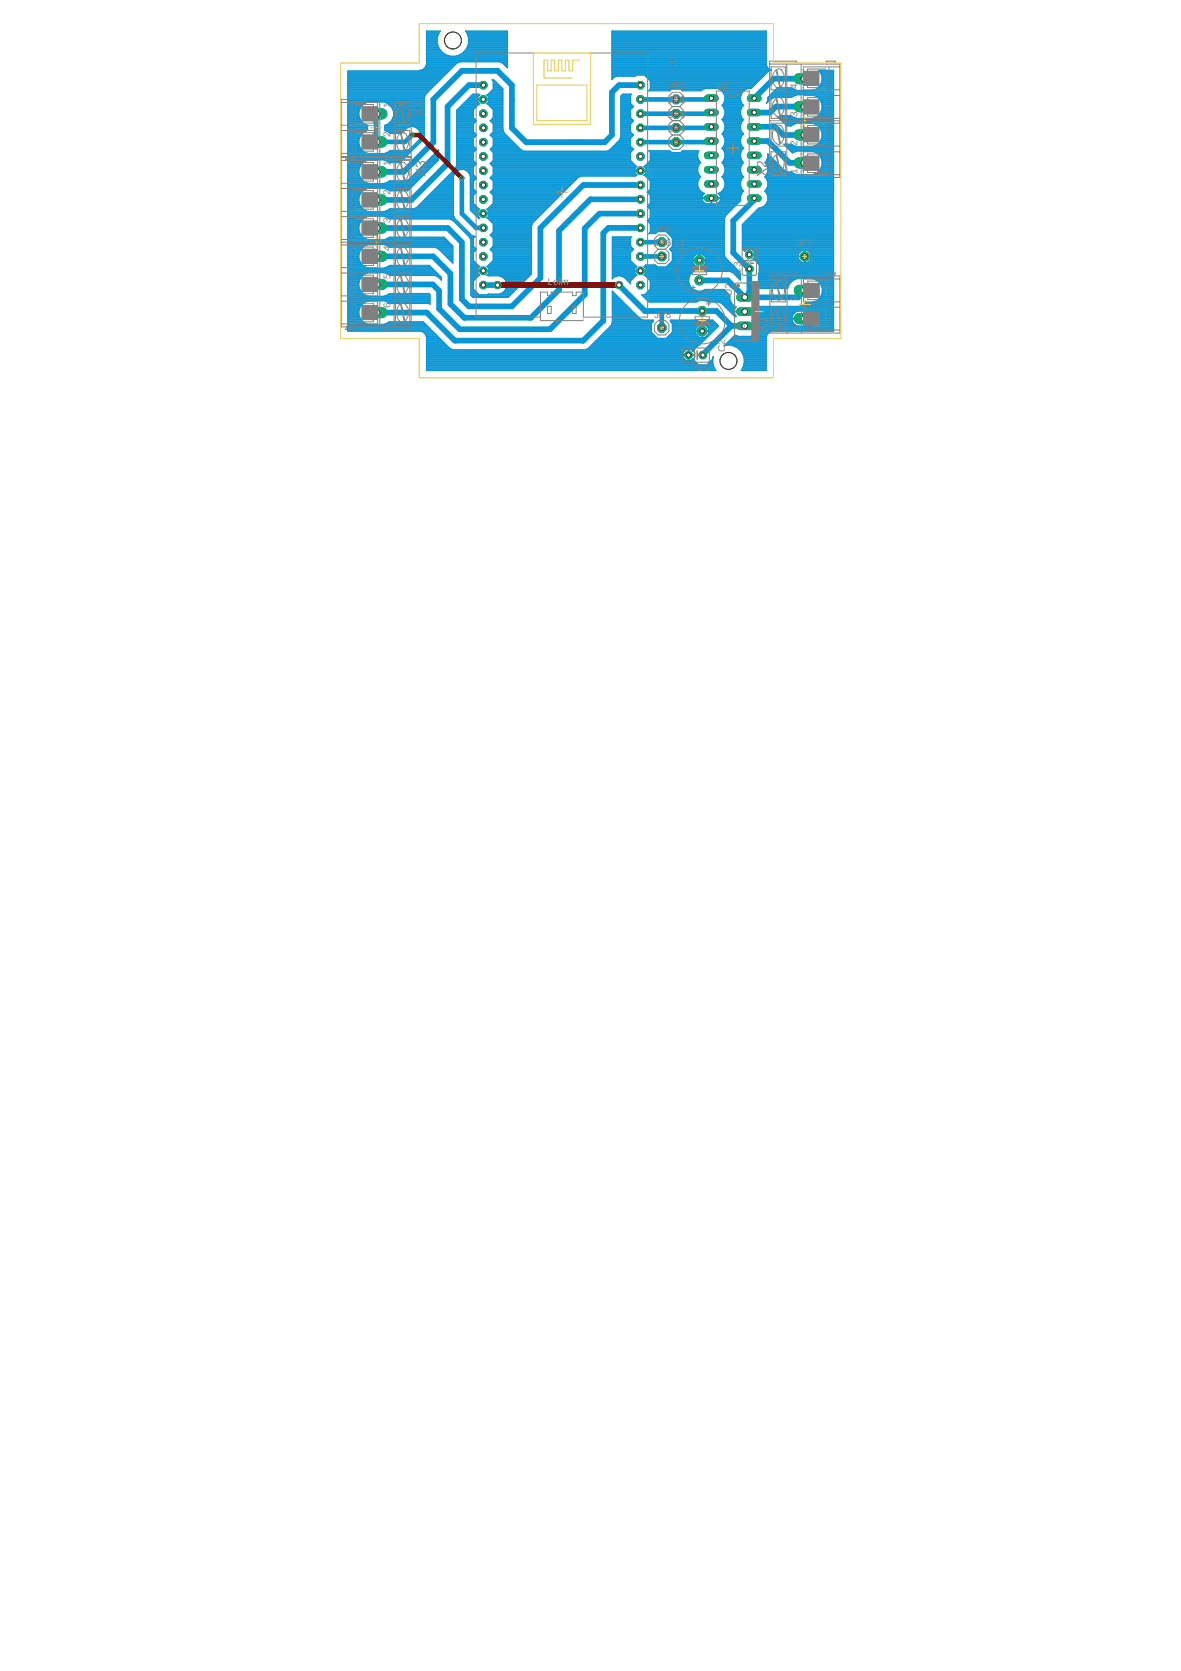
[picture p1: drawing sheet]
<svg xmlns="http://www.w3.org/2000/svg" width="210mm" height="297mm" viewBox="0 0 210 297" stroke-linecap="round" stroke-linejoin="round" font-family="sans-serif">
<defs><g id="words">
<g font-size="2.5" fill="#808080">
<text x="75.4" y="20.7" transform="rotate(-90 75.4 20.7)">X</text>
<text x="75.4" y="19" transform="rotate(-90 75.4 19)">4</text>
<text x="75.6" y="31.5" transform="rotate(-90 75.6 31.5)">X3</text>
<text x="136.3" y="31.6" transform="rotate(-90 136.3 31.6)">X2</text>
<text x="136.3" y="59.2" transform="rotate(-90 136.3 59.2)">X</text>
<text x="136.3" y="57.5" transform="rotate(-90 136.3 57.5)">1</text>
</g>
<g font-size="1.8" fill="#808080">
<text x="120.2" y="11" transform="rotate(-90 120.2 11)">1</text>
<text x="118.8" y="15.8">JP1</text>
<text x="120.2" y="12.3" transform="rotate(-90 120.2 12.3)">U</text>
<text x="127.3" y="15.8">U3</text>
<text x="141.7" y="15.8" transform="rotate(-90 141.7 15.8)">4</text>
<text x="69.4" y="19.2" transform="rotate(-90 69.4 19.2)">1</text>
<text x="118.8" y="18.4">JP2</text>
<text x="118.8" y="20.9">JP3</text>
<text x="118.8" y="23.5">JP4</text>
<text x="141.7" y="20.8" transform="rotate(-90 141.7 20.8)">3</text>
<text x="69.4" y="29.5" transform="rotate(-90 69.4 29.5)">1</text>
<text x="69.4" y="24.3" transform="rotate(-90 69.4 24.3)">2</text>
<text x="141.7" y="25.9" transform="rotate(-90 141.7 25.9)">2</text>
<text x="69.4" y="34.6" transform="rotate(-90 69.4 34.6)">2</text>
<text x="141.7" y="31" transform="rotate(-90 141.7 31)">1</text>
<text x="69.4" y="39.7" transform="rotate(-90 69.4 39.7)">3</text>
<text x="116.3" y="41.2">JP5</text>
<text x="69.4" y="44.6" transform="rotate(-90 69.4 44.6)">4</text>
<text x="116.3" y="43.8">JP6</text>
<text x="121.5" y="44.8" transform="rotate(-90 121.5 44.8)">C</text>
<text x="121.5" y="43.5" transform="rotate(-90 121.5 43.5)">1</text>
<text x="141.7" y="43.8">JP7</text>
<text x="69.4" y="49.7" transform="rotate(-90 69.4 49.7)">5</text>
<text x="97.3" y="50.7">Lol</text>
<text x="99.7" y="50.7">in</text>
<text x="130.1" y="52.6" transform="rotate(-90 130.1 52.6)">U2</text>
<text x="131.7" y="48.8" transform="rotate(-90 131.7 48.8)">C3</text>
<text x="132.4" y="52.7" transform="rotate(-90 132.4 52.7)">I</text>
<text x="141.8" y="53.5" transform="rotate(-90 141.8 53.5)">2</text>
<text x="69.4" y="54.7" transform="rotate(-90 69.4 54.7)">6</text>
<text x="116.3" y="56.5">JP8</text>
<text x="132.4" y="58.7" transform="rotate(-90 132.4 58.7)">O</text>
<text x="132.4" y="55.3" transform="rotate(-90 132.4 55.3)">-</text>
<text x="141.8" y="58.6" transform="rotate(-90 141.8 58.6)">1</text>
<text x="123.7" y="65.9">C4</text>
<text x="128.9" y="62.6" transform="rotate(-90 128.9 62.6)">C2</text>
</g>
</g></defs>
<g fill="none" stroke="#0696d7" stroke-width=".18">
<path d="M61.8 16.9h13.8M61.8 17.6h13.6M61.8 17.7h13.6M61.8 18.5h2.9M61.8 15.7h14.9M61.8 16.2h14.4M61.8 15.8h14.8M61.8 13.5h17.1M61.8 19.9h2M61.8 19.8h2M61.8 19.7h2.1M61.8 19.5h2.1"/>
<path d="M61.8 19.4h2.1M61.8 19.3h2.2M61.8 19.2h2.3M61.8 19.1h2.3M61.8 18.9h2.4M61.8 18.8h2.5M61.8 18.7h2.7M61.8 18.6h2.8M61.8 18.3h3.2M61.8 18.2h3.5M61.8 18.1h13.6M61.8 18h13.6"/>
<path d="M61.8 17.9h13.6M61.8 17.5h13.6M61.8 17.4h13.6M61.8 17.3h13.7M61.8 17.1h13.7M61.8 17h13.8M61.8 16.8h13.8M61.8 16.7h14M61.8 16.5h14.1M61.8 16.4h14.2M61.8 16.3h14.3M61.8 16h14.6"/>
<path d="M61.8 15.9h14.7M61.8 15.6h15.1M61.8 15.5h15.2M61.8 15.3h15.3M61.8 15.2h15.4M61.8 15.1h15.5M61.8 15h15.6M61.8 14.8h15.8M61.8 14.7h15.9M61.8 14.6h16M61.8 14.5h16.1M61.8 14.4h16.3"/>
<path d="M61.8 14.2h16.4M61.8 14.1h16.5M61.8 14h16.6M61.8 13.9h16.7M61.8 13.8h16.9M61.8 13.6h17M61.8 13.4h17.2M61.8 13.3h17.3M61.8 13.1h17.5M61.8 13h17.6M61.8 12.9h17.7M61.8 12.8h17.8"/>
<path d="M61.8 12.7h18M64.7 18.5l-.6 .5-.3 .8v.8M64.7 18.5l.7-.4h2.9l.7 .4M68.4 18.2h7M68.7 18.3h6.7M69 18.5h6.4M69 18.5l.6 .5M69.2 18.6h6.2M69.3 18.7h6.1M69.4 18.8h6M69.5 18.9h5.9M69.6 19l.3 .8v.8"/>
<path d="M69.6 19.1h5.8M69.7 19.2h5.7M69.7 19.3h5.7M69.8 19.4h5.6M69.8 19.5h5.6M69.9 19.7h5.5M69.9 19.8h5.5M69.9 19.9h5.5M74.5 12.6h5.4M74.9 12.4h5.1M75.2 12.3h4.9M75.2 12.3l-.7 .2v.1h-12.7v46.3h13l.4 .2"/>
<path d="M75.4 12.2h4.8M75.4 17.4v7.2M75.5 12.1h4.8M75.6 12h4.9M75.6 11.8h5M75.7 16.8l-.3 .6M75.7 11.7h5M75.8 11.6h5M75.8 11.5l-.2 .4-.4 .4M75.8 10h14.4M75.8 11h14.4M75.8 11.5h5.2"/>
<path d="M75.8 11.3h5.3M75.8 11.2h5.4M75.8 11.1h5.7M75.8 10.9h14.4M75.8 10.8h14.4M75.8 10.6h14.4M75.8 10.5h14.4M75.8 10.4h14.4M75.8 10.3h14.4M75.8 10.1h14.4M75.8 9.9h4M75.8 9.8h3.6"/>
<path d="M75.8 9.7h3.4M75.8 9.5h3.2M75.8 9.4h3M75.8 9.3h2.9M75.8 9.2h2.7M75.8 9.1h2.6M75.8 8.9h2.5M75.8 8.8h2.4M75.8 8.7h2.3M75.8 8.6h2.3M75.8 8.4h2.2M75.8 8.3h2.1"/>
<path d="M75.8 8.2h2.1M75.8 8.1h2.1M75.8 8h2M75.8 7.9h2M75.8 7.7h1.9M75.8 7.6h1.9M75.8 7.5h1.9M75.8 7.4h1.9M75.8 7.2h1.9M75.8 7.1h1.9M75.8 7h1.9M75.8 6.9h1.9"/>
<path d="M75.8 6.8h1.9M75.8 6.6h2M75.8 6.5h2M75.8 6.4h2M75.8 6.3h2.1M75.8 6.2h2.1M75.8 6h2.2M75.8 5.9h2.2M75.8 5.8h2.3M75.8 5.7h2.3M75.8 5.6h2.4M77.7 7.6v-.8l.2-.7 .4-.6h-2.5v6"/>
<path d="M77.7 7.6l.2 .7 .4 .6M78.3 8.9l.5 .5M78.8 9.4l.6 .4 .7 .2M81.2 19.9h3M81.2 19.8h3M81.2 19.7h3M81.2 19.5h3M81.2 9.9h9M81.3 19.4h2.9M81.4 19.3h2.9M81.6 19.2h2.9M81.6 9.8h8.6"/>
<path d="M81.7 19.1h2.9M81.8 11l-.6 .2-5.5 5.6M81.8 18.9h2.9M81.8 9.7h8.4M81.9 18.8h2.9M82 18.7h2.9M82 9.5h8.2M82.2 18.6h2.8M82.2 9.4h8M82.4 9.3h7.8M82.4 18.3h2.8M82.5 9.2h7.7"/>
<path d="M82.5 18.2h2.6M82.6 9.1h7.6M82.7 18.1h2.2M82.7 8.9h7.5M82.7 8.9l-.5 .5-.6 .4-.7 .2M82.8 18h2.1M82.8 5.6h7.4M82.8 8.8h7.4M82.8 5.7h7.4M82.9 8.7h7.3M82.9 17.9h2M82.9 8.6h7.3"/>
<path d="M82.9 5.8h7.3M83 5.9h7.2M83 8.4h7.2M83.1 6h7.1M83.1 8.3h7.1M83.1 8.2h7.1M83.1 6.2h7.1M83.1 17.6h2.7v.1h-2.8M83.1 6.3h7.1M83.2 8.1h7M83.2 8h7M83.2 6.4h7"/>
<path d="M83.2 6.5h7M83.2 7.9h7M83.2 17.5h1.7M83.2 7.7h7M83.2 6.6h7M83.3 6.8h6.9M83.3 7.6v-.8l-.2-.7-.4-.6h7.5v6.6M83.3 7.6l-.2 .7-.4 .6M83.3 7.6h6.9M83.3 7.5h6.9M83.3 7.4h6.9M83.3 7.2h6.9"/>
<path d="M83.3 7.1h6.9M83.3 7h6.9M83.3 6.9h6.9M83.4 17.4h1.5M83.5 17.3h1.4M83.6 17.1h1.4M83.7 17h1.5M83.9 16.9h1.4l-.4 .4M84 16.8h1.1M84.9 17.3v.3M84.9 17.7v.4l.4 .4h-3M85.2 16.9l-.2-.2h-1l-2.8 2.9v9.8"/>
<path d="M85.2 18.5l-1 1v1.4l.5 .6M86.6 16.9l1.1-1v-1.5l-.3-.2h.4l1.6 1.6v7.3M86.6 18.5l1.1 1v1.4l-.6 .6M86.6 18.3h2.8M86.6 17h2.8M86.7 16.8h2.7M86.7 18.6h2.7M86.7 18.2h2.7M86.8 17.1h2.6M86.8 16.7h2.6M86.9 18.7h2.5M86.9 18.1h2.5"/>
<path d="M86.9 18.1l-.4 .4h2.9M86.9 17.3v.3M86.9 17.7v.4M86.9 18h2.5M86.9 17.9h2.5M86.9 17.5h2.5M86.9 17.4h2.5M86.9 17.3h2.5M87 16.5h2.4M87 18.8h2.4M87.1 16.4h2.3M87.1 18.9h2.3"/>
<path d="M87.2 16.3h2.2M87.2 19.1h2.2M87.3 16.2h2.1M87.4 19.2h2M87.4 16h2M87.5 19.3h1.9M87.5 14.2h.3M87.6 15.9h1.8M87.6 19.4h1.8M87.6 14.4h.3M87.7 15.7h1.6M87.7 15.8h1.7"/>
<path d="M87.7 19.9h1.7M87.7 19.8h1.7M87.7 19.7h1.7M87.7 19.5h1.7M87.7 15.6h1.5M87.7 15.5h1.3M87.7 15.3h1.2M87.7 15.2h1.1M87.7 15.1h1M87.7 15h.9M87.7 14.8h.7M87.7 14.7h.6"/>
<path d="M87.7 14.6h.5M87.7 14.5h.4M88.8 11l.5 .2 .5 .5M89 11.1h1.2M89.3 11.2h.9M89.4 16.9h-2.9l.4 .4M89.4 17.6h-3.4v.1h3.4M89.5 11.3h.7M89.6 11.5h.6M89.7 11.6h.5M89.8 11.7l.4 .4M89.8 11.7h.4"/>
<path d="M89.9 11.8h.3M90.1 12h.1M90.2 12.1h.1M108.8 10h27.4M108.8 11h27.4M108.8 13.5h4.2l.1-.1h1.5l1 1v1.5l-.3 .3h3.7l.4-.4M108.8 14.1h.1M108.8 14h.1M108.8 13.9h.2M108.8 13.8h.4M108.8 13.6h.6M108.8 13.4h4.3"/>
<path d="M108.8 13.3h27.2M108.8 13.1h27.3M108.8 13h27.4M108.8 12.9h27.5M108.8 12.8h27.7M108.8 12.7h27.8M108.8 12.6h28M108.8 12.4h28.3M108.8 12.3h28M108.8 12.2h27.8M108.8 12.1h27.7M108.8 12h27.6"/>
<path d="M108.8 11.8h27.5M108.8 11.7h27.5M108.8 11.6h27.4M108.8 11.5h27.4M108.8 11.3h27.4M108.8 11.2h27.4M108.8 11.1h27.4M108.8 10.9h27.4M108.8 10.8h27.4M108.8 10.6h27.4M108.8 10.5h27.4M108.8 10.4h27.4"/>
<path d="M108.8 10.3h27.4M108.8 10.1h27.4M108.8 9.9h27.4M108.8 9.8h27.4M108.8 9.7h27.4M108.8 9.5h27.4M108.8 9.4h27.4M108.8 9.3h27.4M108.8 9.2h27.4M108.8 9.1h27.4M108.8 8.9h27.4M108.8 8.8h27.4"/>
<path d="M108.8 8.7h27.4M108.8 8.6h27.4M108.8 8.4h27.4M108.8 8.3h27.4M108.8 8.2h27.4M108.8 8.1h27.4M108.8 8h27.4M108.8 7.9h27.4M108.8 7.7h27.4M108.8 7.6h27.4M108.8 7.5h27.4M108.8 7.4h27.4"/>
<path d="M108.8 7.2h27.4M108.8 7.1h27.4M108.8 7h27.4M108.8 6.9h27.4M108.8 6.8h27.4M108.8 6.6h27.4M108.8 6.5h27.4M108.8 6.4h27.4M108.8 6.3h27.4M108.8 6.2h27.4M108.8 6h27.4M108.8 5.9h27.4"/>
<path d="M108.8 5.8h27.4M108.8 5.7h27.4M108.8 5.6h27.4M109.7 13.5l-.6 .3-.3 .3M110.3 17.6h1.8M110.3 17.7h1.8M110.3 18.5h1.8M110.3 19.9h1.8M110.3 19.8h1.8M110.3 19.7h1.8M110.3 19.5h1.8M110.3 19.4h1.8"/>
<path d="M110.3 19.3h2M110.3 19.2h2.1M110.3 19.1h2.2M110.3 18.9h2.3M110.3 18.8h2.2M110.3 18.7h2.1M110.3 18.6h2M110.3 18.3h1.8M110.3 18.2h1.8M110.3 18.1h1.8M110.3 18h1.8M110.3 17.9h1.8"/>
<path d="M110.3 17.5h1.8M110.3 17.4h1.8M110.3 17.3h1.8M110.3 17.1h1.8M110.4 17h1.7M110.5 16.9h1.6M110.6 16.8h1.6M112.6 18.9l-.5-.5v-1.5l.2-.2h-1.6l-.4 .4v7.2l-.2 .6-.5 .5M112.6 18.9l-.5 .6v1.4l.5 .6M114.6 13.4h21.2M114.7 13.5h21M114.8 13.6h20.8"/>
<path d="M114.9 13.8h20.6M115 13.9h20.4M115.2 14h20.1M115.3 14.1h19.8M115.4 16h3.8M115.4 14.2h19.6M115.5 15.9h3.8M115.5 14.4h19.4M115.6 15.7h18M115.6 15.8h9.6M115.6 15.6h18.1M115.6 15.5h18.2"/>
<path d="M115.6 15.3h18.3M115.6 15.2h18.4M115.6 15.1h18.6M115.6 15h18.7M115.6 14.8h18.8M115.6 14.7h18.9M115.6 14.6h19M115.6 14.5h19.2M121.1 15.9h3.8M121.2 16h3.5M125.4 15.7l-.8 .5h-3.3l-.4-.4M127.4 15.7l.7 .3 .5 .5 .2 .6"/>
<path d="M127.7 15.8h5.1M128 15.9h4.5M128.1 16h4.2M128.3 16.2h3.9M128.3 18.7h3.8M128.4 18.8h3.7M128.4 16.3h3.7M128.5 18.6h3.5M128.5 18.9h3.5M128.5 16.4h3.5M128.6 18.5h3.3M128.6 18.5l-.3 .2 .3 .3 .2 .7"/>
<path d="M128.6 19.1h3.3M128.6 16.5h3.3M128.6 18.3h3.2M128.7 19.2h3.1M128.7 16.7h3.1M128.7 18.2h3.1M128.7 19.3h3.1M128.7 16.8h3.1M128.7 18.1h3M128.7 16.9h3M128.7 19.4h3M128.8 18h2.9"/>
<path d="M128.8 19.5h2.9M128.8 17h2.9M128.8 17.9h2.9M128.8 17.6h2.8M128.8 17.7h2.8M128.8 17.1v.7l-.2 .7M128.8 19.7v.7l-.2 .6M128.8 19.9h2.8M128.8 19.8h2.8M128.8 19.7h2.8M128.8 17.5h2.8M128.8 17.4h2.8"/>
<path d="M128.8 17.3h2.8M128.8 17.1h2.8M131.6 17.1v.7l.3 .7M131.6 19.7v.7l.3 .6M131.9 18.5l.3 .2-.3 .3-.3 .7M133 15.7l-.6 .3-.5 .5-.3 .6M136.2 11.5v-6h-27.4v8.6M136.2 11.5l.2 .4 .7 .5-.5 .2-3.1 3.1M136.2 18.3h.1M136.3 18.2h.1M136.3 18.1h.2M136.4 18h.2"/>
<path d="M136.4 17.9h.4M136.5 17.6h.5M136.5 17.7h.4M136.5 17.5h.7M136.5 17.4h1M136.5 17.3h4.3M136.6 17.1h4.4M136.8 17h4.5M136.9 16.9h11.3M137 16.8h11.2M137.1 16.7h11.1M137.2 16.5h11"/>
<path d="M137.4 16.4h10.8M137.5 16.3h10.7M137.6 16.2h10.6M137.7 16h3.9M137.8 15.9h3.5M138 15.8h3M138.1 15.7h2.7M141.6 16.9l-.9 .4h-3.1l-.6 .3-.8 .8 .3-.6v-.5l1.7-1.7h2.5l.9 .5h2.8a2.08 2.08 0 0 0 1.6-1.5 2.08 2.08 0 0 0-.5-2.1h2.7v46.4h-11l-.5 .2M144.4 16.9a2.13 2.13 0 0 1 1.7 2.1 2.13 2.13 0 0 1-1.7 2h-2.8l-.9-.5h-2.1l-.4 .5 .4 .2 1.3 1.2h.8l.9-.5h2.8a2.13 2.13 0 0 1 1.7 2.1 2.13 2.13 0 0 1-1.7 2.1h-2.8l-.9-.5h-1.4l1.5 1.6 .8-.3M144.5 16h3.7M144.7 17h3.5M144.8 15.9h3.4"/>
<path d="M145 17.1h3.2M145.1 15.8h3.1M145.2 15.7h3M145.2 17.3h3M145.4 17.4h2.8M145.4 15.6h2.8M145.5 17.5h2.7M145.5 15.5h2.7M145.5 12.6h2.7M145.6 17.6h2.6M145.6 15.3h2.6M145.6 12.7h2.6"/>
<path d="M145.7 17.7h2.5M145.7 15.2h2.5M145.8 12.8h2.4M145.8 17.9h2.4M145.8 15.1h2.4M145.8 12.9h2.4M145.9 19.9h2.3M145.9 18h2.3M145.9 15h2.3M145.9 13h2.3M145.9 18.1h2.3M145.9 14.8h2.3"/>
<path d="M145.9 19.8h2.3M145.9 13.1h2.3M145.9 18.2h2.3M146 19.7h2.2M146 14.7h2.2M146 13.3h2.2M146 18.3h2.2M146 14.6h2.2M146 13.4h2.2M146 19.5h2.2M146 18.5h2.2M146 14.5h2.2"/>
<path d="M146.1 13.5h2.1M146.1 19.4h2.1M146.1 19.3h2.1M146.1 19.2h2.1M146.1 19.1h2.1M146.1 18.9h2.1M146.1 18.8h2.1M146.1 18.7h2.1M146.1 18.6h2.1M146.1 14.4h2.1M146.1 14.2h2.1M146.1 14.1h2.1"/>
<path d="M146.1 14h2.1M146.1 13.9h2.1M146.1 13.8h2.1M146.1 13.6h2.1M61.8 37.6h18.8M61.8 37.1h2.7M61.8 38.1h18.8M61.8 26.9h2.8M61.8 29.5h2.2M61.8 38.9h2.7M61.8 38.5h18.9M61.8 35.3h2"/>
<path d="M61.8 26.8h2.7M61.8 27.1h3.2M61.8 20.5h2M61.8 39.9h2.1M61.8 39.8h2.1M61.8 39.7h2.2M61.8 39.6h2.2M61.8 39.4h2.3M61.8 39.3h2.4M61.8 39.2h2.5M61.8 39.1h2.6M61.8 38.8h2.8"/>
<path d="M61.8 38.7h3M61.8 38.6h3.3M61.8 38.4h18.8M61.8 38.2h18.8M61.8 38h18.8M61.8 37.9h18.8M61.8 37.7h18.8M61.8 37.5h3.4M61.8 37.4h3.1M61.8 37.3h2.9M61.8 37h2.6M61.8 36.9h2.5"/>
<path d="M61.8 36.8h2.4M61.8 36.7h2.3M61.8 36.5h2.2M61.8 36.4h2.2M61.8 36.3h2.1M61.8 36.2h2.1M61.8 36.1h2M61.8 35.9h2M61.8 35.8h2M61.8 35.7h2M61.8 35.6h2M61.8 35.5h2"/>
<path d="M61.8 35.2h2M61.8 35.1h2M61.8 35h2.1M61.8 34.9h2.1M61.8 34.7h2.1M61.8 34.6h2.2M61.8 34.5h2.3M61.8 34.4h2.3M61.8 34.2h2.4M61.8 34.1h2.5M61.8 34h2.7M61.8 33.9h2.8"/>
<path d="M61.8 33.8h2.9M61.8 33.7h3.2M61.8 33.5h3.5M61.8 33.4h11.2M61.8 33.3h11.3M61.8 33.2h11.4M61.8 33h11.5M61.8 32.9h11.6M61.8 32.8h11.8M61.8 32.7h11.9M61.8 32.6h3.5M61.8 32.4h3.2"/>
<path d="M61.8 32.3h2.9M61.8 32.2h2.8M61.8 32.1h2.7M61.8 32h2.5M61.8 31.8h2.4M61.8 31.7h2.3M61.8 31.6h2.3M61.8 31.5h2.2M61.8 31.3h2.2M61.8 31.2h2.1M61.8 31.1h2.1M61.8 31h2"/>
<path d="M61.8 30.9h2M61.8 30.8h2M61.8 30.6h2M61.8 30.5h2M61.8 30.4h2M61.8 30.3h2M61.8 30.2h2M61.8 30h2M61.8 29.9h2.1M61.8 29.8h2.1M61.8 29.7h2.2M61.8 29.4h2.3"/>
<path d="M61.8 29.3h2.4M61.8 29.2h2.5M61.8 29.1h2.6M61.8 29h2.7M61.8 28.8h2.8M61.8 28.7h3.1M61.8 28.6h3.3M61.8 28.5h3.6M61.8 28.3h9.9M61.8 28.2h10M61.8 28.1h10.1M61.8 28h10.3"/>
<path d="M61.8 27.9h10.4M61.8 27.7h10.5M61.8 27.6h10.6M61.8 27.5h10.7M61.8 27.4h10.9M61.8 27.3h3.5M61.8 27h2.9M61.8 26.6h2.5M61.8 26.5h2.4M61.8 26.4h2.3M61.8 26.3h2.3M61.8 26.2h2.2"/>
<path d="M61.8 26.1h2.2M61.8 25.9h2.1M61.8 25.8h2.1M61.8 25.7h2M61.8 25.6h2M61.8 25.4h2M61.8 25.3h2M61.8 25.2h2M61.8 25.1h2M61.8 25h2M61.8 24.8h2M61.8 24.7h2"/>
<path d="M61.8 24.6h2.1M61.8 24.5h2.1M61.8 24.4h2.2M61.8 24.2h2.2M61.8 24.1h2.3M61.8 24h2.4M61.8 23.9h2.5M61.8 23.8h2.6M61.8 23.6h2.7M61.8 23.5h2.8M61.8 23.4h3.1M61.8 23.3h3.3"/>
<path d="M61.8 23.2h3.6M61.8 23.1h3.6M61.8 22.9h3.6M61.8 22.8h3.6M61.8 22.7h3.6M61.8 22.6h3.6M61.8 22.4h3.6M61.8 22.3h3.6M61.8 22.2h3.4M61.8 22.1h3.1M61.8 21.9h2.9M61.8 21.8h2.7"/>
<path d="M61.8 21.7h2.6M61.8 21.6h2.5M61.8 21.5h2.4M61.8 21.4h2.3M61.8 21.2h2.2M61.8 21.1h2.2M61.8 21h2.1M61.8 20.9h2.1M61.8 20.7h2M61.8 20.6h2M61.8 20.4h2M61.8 20.3h2"/>
<path d="M61.8 20.2h2M61.8 20h2M63.8 20.6l.3 .8 .6 .6 .7 .3v.9a2.11 2.11 0 0 0-1.3 3.2M63.8 35.1v.8M63.8 35.9l.3 .8 .6 .6 .7 .3M64.7 33.8l.7-.3h2.9l.7 .3M64.7 33.8l-.6 .6-.3 .7M65.4 38.5a2.12 2.12 0 0 0-1.3 3.2M68.3 38.5l.9 .4h11.8M68.3 28.5h3.3M68.4 23.2h3.5M68.4 23.1h3.7"/>
<path d="M68.4 22.9h3.8M68.4 22.8h3.9M68.4 22.7h4.1M68.4 22.6h4.4M68.4 22.4h7M68.4 22.3h7M68.4 32.6h5.4M68.4 27.3h4.4M68.5 33.5h4.4M68.5 37.5h12.1M68.5 22.2h6.9M68.6 28.6h2.9"/>
<path d="M68.6 23.3h3.2M68.6 38.6h12.1M68.7 27.1h4.2M68.7 32.4h5.2M68.7 33.7h4M68.8 37.4h11.8M68.8 22.1h6.6M68.9 28.7h2.4M68.9 23.4h2.8M68.9 38.7h11.9M69 32.3h5.1M69 27h4"/>
<path d="M69 33.8h3.6M69.1 37.3h11.5M69.1 21.9h6.3M69.1 38.8h11.7M69.1 28.8h2.1M69.1 23.5h2.5M69.1 26.9h4M69.1 32.2h5.1M69.2 33.9h3.3M69.2 21.8h6.2M69.2 23.6h2.3M69.3 26.8h4"/>
<path d="M69.3 21.7h6.1M69.4 21.6h6M69.6 21.5h5.8M69.6 21.4h5.8M69.7 21.2h5.7M69.7 21.1h5.7M69.8 21h5.6M69.8 20.9h5.6M69.9 20.7h5.5M69.9 20.6l-.3 .8-.6 .6-.6 .3v.9l.9 .5h2.1l1-1a1.56 1.56 0 0 1 2.1 .5M69.9 20.5h5.5M69.9 20.6h5.5"/>
<path d="M69.9 20.4h5.5M69.9 20.3h5.5M69.9 20.2h5.5M69.9 20h5.5M72.2 32.1h2.1M72.5 26.6h.9M72.5 32h1.9M72.7 31.8h1.8M72.7 26.5h.8M72.8 31.7h1.9M72.9 26.4h.7M73 31.6h1.8"/>
<path d="M73 26.3h.7M73.1 31.5h1.8M73.1 31.4l-.4 .5-.6 .2h-2.9l-.9 .5h-2.9l-.7-.3-.6-.6M73.1 31.4v.1M73.2 26.2h.7M73.2 31.3h1.8M73.3 26.1h.7M73.3 31.2h1.8M73.4 25.9h.7M73.4 31.1h1.9M73.5 25.8h.7M73.6 31h1.8"/>
<path d="M73.6 22.6h1.8M73.6 25.7h.7M73.7 37h6.9M73.7 30.9h1.8M73.8 25.6h.7M73.8 30.8h1.8M73.9 25.4h.7M73.9 22.7h1.5M73.9 30.6h1.9M74 36.9h6.6M74 25.3h.7M74 30.5h1.9"/>
<path d="M74.1 22.8h1.3M74.1 36.8h6.5M74.1 25.2h.7M74.2 30.4h1.8M74.2 36.7h6.4M74.2 22.9h1.2M74.3 25.1h.7M74.3 30.3h1.8M74.4 36.5h6.2M74.4 25h.7M74.4 23.1h1M74.4 30.2h1.8"/>
<path d="M74.5 24.8l-1.7 1.7-.5 .2h-3l-.3 .3-.7 .3h-2.9l-.7-.3-.6-.6M74.5 23.2l.2 .5v.6l-.2 .5M74.5 36.4h6.1M74.5 24.8h.7M74.5 23.2h.9M74.5 30h1.8M74.5 24.7h.8M74.5 23.3h.9M74.6 23.4h.8M74.6 24.6h.8M74.6 36.3h6M74.6 24.5h.8"/>
<path d="M74.6 23.5h.8M74.7 29.9h1.8M74.7 24.4h.7M74.7 23.6h.7M74.7 24.2h.7M74.7 24.1h.7M74.7 24h.7M74.7 23.9h.7M74.7 23.8h.7M74.7 36.2h5.9M74.8 29.8h1.8M74.8 36.1h5.8"/>
<path d="M74.9 29.7h1.8M75 35.9h5.6M75 29.5h1.8M75.1 35.8h5.5M75.1 29.4h1.9M75.2 35.7h5.4M75.2 29.3h1.9M75.3 35.6h5.3M75.4 29.2h1.8M75.4 24.6l-4.3 4.3h-1.9l-.9-.5h-2.9a2.13 2.13 0 0 0-1.3 3.3M75.4 35.5h5.2M75.5 29.1h1.8"/>
<path d="M75.6 35.3h5M75.6 29h1.8M75.7 35.2h4.9M75.7 28.8h1.9M75.8 35.1h4.8M75.9 28.7h1.8M75.9 35h4.7M76 28.6h1.8M76.1 34.9h4.5M76.1 28.5h1.8M76.2 34.7h4.4M76.2 28.3h1.8"/>
<path d="M76.3 34.6h4.3M76.3 28.2h1.7M76.4 34.5h4.2M76.5 28.1h1.5M76.5 34.4h4.1M76.6 28h1.4M76.6 34.2h4M76.7 27.9h1.3M76.8 34.1h3.8M76.8 27.7h1.2M76.9 34h3.7M76.9 27.6h1.1"/>
<path d="M77 33.9h3.6M77.1 27.5h.9M77.1 33.8h3.5M77.2 27.4h.8M77.3 33.7h3.3M77.3 27.3h.7M77.4 33.5h3.2M77.4 27.1h.6M77.5 33.4h3.1M77.5 27h.5M77.6 33.3h3M77.7 26.9h.3"/>
<path d="M77.7 33.2h2.9M77.8 26.8h.2M77.9 33h2.7M77.9 26.6l-4.8 4.8M77.9 26.6h.1M78 26.6h-.1M78 26.6v1.8l-5.5 5.5h-3.3l-.2-.1M78 32.9h2.6M78.1 32.8h2.5M78.2 32.7h2.4M78.3 32.6h2.3M78.5 32.4h2.1"/>
<path d="M78.6 32.3h2M78.7 32.2h1.9M78.8 32.1h1.8M79 32h1.6M79.1 31.8h1.5M79.2 31.7h1.4M79.3 31.6h1.3M79.4 31.5h1.2M79.5 31.3h1.1M79.7 31.2h.9M79.8 31.1h.9M79.9 38.9l.6 .3 .4 .4 2.5 2.5 .3 .6v9.8l.3 .4h6.3l4.1-4.2"/>
<path d="M79.9 31h.8M80 30.9h.8M80.2 30.8h.7M80.2 39.1h.9M80.3 30.6h.7M80.4 30.5h.7M80.5 39.2h.7M80.5 30.4h.7M80.6 37.1h-11.4l-.9 .5M80.6 39.3h.7M80.6 30.3h.8M80.8 39.4h.6"/>
<path d="M80.8 30.2h.9M80.8 38.8l3 3 .7 .2-.3 .3M80.9 39.6h.7M80.9 30h3.3M80.9 29.9h3.3M81 39.7h.7M81 29.8h3.2M81 29.7h3.2M81.1 29.5h3.1M81.1 39.8h.7M81.2 29.4l-.3 .6-6.9 6.9-.6 .2M81.2 26.9h3.1"/>
<path d="M81.2 26.8h3.3M81.2 27.1h3M81.2 20.5h3M81.2 29.4h3.2M81.2 29.3h3.3M81.2 29.2h3.4M81.2 29.1h3.5M81.2 29h3.4M81.2 28.8h3.2M81.2 28.7h3.1M81.2 28.6h3M81.2 28.5h3"/>
<path d="M81.2 28.3h3M81.2 28.2h3M81.2 28.1h3M81.2 28h3M81.2 27.9h3M81.2 27.7h3M81.2 27.6h3M81.2 27.5h3M81.2 27.4h3M81.2 27.3h3M81.2 27h3M81.2 26.6h3.4"/>
<path d="M81.2 26.5h3.5M81.2 26.4h3.4M81.2 26.3h3.3M81.2 26.2h3.1M81.2 26.1h3M81.2 25.9h3M81.2 25.8h3M81.2 25.7h3M81.2 25.6h3M81.2 25.4h3M81.2 25.3h3M81.2 25.2h3"/>
<path d="M81.2 25.1h3M81.2 25h3M81.2 24.8h3M81.2 24.7h3M81.2 24.6h3M81.2 24.5h3M81.2 24.4h3.1M81.2 24.2h3.3M81.2 24.1h3.4M81.2 24h3.5M81.2 23.9h3.4M81.2 23.8h3.3"/>
<path d="M81.2 23.6h3.1M81.2 23.5h3M81.2 23.4h3M81.2 23.3h3M81.2 23.2h3M81.2 23.1h3M81.2 22.9h3M81.2 22.8h3M81.2 22.7h3M81.2 22.6h3M81.2 22.4h3M81.2 22.3h3"/>
<path d="M81.2 22.2h3M81.2 22.1h3M81.2 21.9h3M81.2 21.8h3.1M81.2 21.7h3.3M81.2 21.6h3.4M81.2 21.5h3.5M81.2 21.4h3.4M81.2 21.2h3.3M81.2 21.1h3.1M81.2 21h3M81.2 20.9h3"/>
<path d="M81.2 20.7h3M81.2 20.6h3M81.2 20.4h3M81.2 20.3h3M81.2 20.2h3M81.2 20h3M81.2 39.9h.7M82.4 30.2h1.8M82.7 30.3h1.5M83 30.4h1.2M83.1 30.5h1.1M83.2 30.6h1"/>
<path d="M83.3 30.8h.9M83.4 30.9h.8M83.5 31h.7M83.5 31.1h.7M83.5 31.2h.8M83.6 37.1h1.6M83.6 35.3h.6M83.6 37.3h1.6M83.6 37h1.4M83.6 36.9h1.3M83.6 36.8h1.2M83.6 36.7h1.1"/>
<path d="M83.6 36.5h.9M83.6 36.4h.8M83.6 36.3h.7M83.6 36.2h.6M83.6 36.1h.6M83.6 35.9h.6M83.6 35.8h.6M83.6 35.7h.6M83.6 35.6h.6M83.6 35.5h.6M83.6 35.2h.6M83.6 35.1h.6"/>
<path d="M83.6 35h.6M83.6 34.9h.6M83.6 34.7h.6M83.6 34.6h.6M83.6 34.5h.8M83.6 34.4h.9M83.6 34.2h1M83.6 34.1h1.1M83.6 34h.9M83.6 33.9h.8M83.6 33.8h.7M83.6 33.7h.6"/>
<path d="M83.6 33.5h.6M83.6 33.4h.6M83.6 33.3h.6M83.6 33.2h.6M83.6 33h.6M83.6 32.9h.6M83.6 32.8h.6M83.6 32.7h.6M83.6 32.6h.6M83.6 32.4h.6M83.6 32.3h.6M83.6 32.2h.6"/>
<path d="M83.6 32.1h.6M83.6 32h.8M83.6 31.8h.9M83.6 31.7h1M83.6 31.6h1.1M83.6 31.5h1M83.6 31.3h.8M83.6 37.4h1.5M83.7 37.5h1.3M83.9 37.6h1M84 37.7h.9M84.1 37.9h.8"/>
<path d="M84.2 38h1.6M84.5 38.2h.4M84.6 38.4h.3M84.7 26.5l-.5 .6v1.4l.5 .6-.5 .5v1.5l.5 .5-.5 .6v1.4l.5 .6-.5 .5v1.5l1.1 1-.4 .4v.3h.9v.2h-1.5M84.7 21.5l-.5 .5v1.5l.5 .5M84.7 24l-.5 .6v1.4l.5 .5M84.7 38.5h.3M84.8 38.6h.3M84.9 38.1v.3l.4 .4-.2 .1-1.5-1.5v-6.1a1.52 1.52 0 0 0-1.5-1.2 1.52 1.52 0 0 0-1.5 1.2v7l.2 .5M84.9 38.7h.4M85.1 38.8h.1M86 38h10.3"/>
<path d="M86.6 38.7h9M86.6 37.3h10.4M86.7 37.1h10.5M86.7 38.6h9M86.7 38.8h8.8M86.7 37.4h10.2M86.8 38.5h9M86.8 37h10.5M86.8 38.9h8.6M86.8 37.5h10M86.9 37.6h9.8M86.9 38.1v.3l-.4 .4 1.2 1"/>
<path d="M86.9 38.4h9M86.9 38.2h9.2M86.9 37.9h9.5M86.9 37.7h9.7M86.9 36.9h10.5M86.9 39.1h8.3M87 36.8h10.5M87.1 39.2h8M87.1 24l.6 .6v1.4l-.6 .5 .6 .6v1.4l-.6 .6 .6 .5v1.5l-.6 .5 .6 .6v1.4l-.6 .6 .6 .5v1.5l-1.2 1 .4 .4v.3h-.9v.2h10.2M87.1 21.5l.6 .5v1.5l-.6 .5M87.1 24h2.9M87.1 21.5h2.3"/>
<path d="M87.1 31.6h15.6M87.1 29.1h25.5M87.1 26.5h5.4M87.1 36.7h10.5M87.1 34.1h13.1M87.2 39.3h7.8M87.2 34.2h12.9M87.2 31.7h15.4M87.2 29.2h25.5M87.2 26.6h5.5M87.2 24.1h2.9M87.2 26.4h5.2"/>
<path d="M87.2 23.9h2.7M87.2 21.6h2.2M87.2 21.4h2.2M87.2 34h13.1M87.2 31.5h15.7M87.2 29h25.3M87.3 36.5h10.5M87.3 39.4h7.6M87.3 34.4h12.6M87.3 31.8h15.2M87.3 29.3h25.5M87.3 26.8h5.6"/>
<path d="M87.3 24.2h2.9M87.3 21.7h2.1M87.3 21.2h2.1M87.4 28.8h25M87.4 26.3h4.9M87.4 23.8h2.3M87.4 36.4h10.5M87.4 33.9h13M87.4 31.3h15.8M87.4 39.6h7.3M87.4 34.5h12.4M87.4 26.9h24.9"/>
<path d="M87.4 32h14.9M87.4 29.4h25.6M87.5 24.4h2.8M87.5 23.6h2.1M87.5 21.8h1.9M87.5 21.1h1.9M87.5 31.2h25.5M87.5 28.7h24.7M87.5 26.2h4.6M87.5 36.3h10.5M87.5 33.8h13M87.5 39.7h7.2"/>
<path d="M87.5 34.6h12.2M87.5 32.1h14.7M87.6 29.5l25.6 .1-.4 .4v.3h.9v.1h-.9v.4M87.6 27h24.6M87.6 24.5h2.9M87.6 26.1h4.4M87.6 23.5h2M87.6 21.9h1.8M87.6 21h1.8M87.6 33.7h13M87.6 31.1h25.6M87.6 28.6h24.5"/>
<path d="M87.6 36.2h10.5M87.7 39.8v1.4l-.6 .6 .6 .5M87.7 35.3h11.3M87.7 27.1h24.4M87.7 20.5h1.7M87.7 39.9h6.9M87.7 39.8h6.9M87.7 36.1h10.5M87.7 35.9h10.7M87.7 35.8h10.8M87.7 35.7h10.9M87.7 35.6h11"/>
<path d="M87.7 35.5h11.1M87.7 35.2h11.4M87.7 35.1h11.5M87.7 35h11.6M87.7 34.9h11.7M87.7 34.7h11.9M87.7 33.5h13.1M87.7 33.4h13.2M87.7 33.3h13.3M87.7 33.2h13.4M87.7 33h13.6M87.7 32.9h13.7"/>
<path d="M87.7 32.8h13.8M87.7 32.7h13.9M87.7 32.6h14M87.7 32.4h14.2M87.7 32.3h14.3M87.7 32.2h14.4M87.7 31h25.4M87.7 30.9h25.2M87.7 30.8h25.1M87.7 30.6h25.1M87.7 30.5h25.1M87.7 30.4h26"/>
<path d="M87.7 30.3h25.1M87.7 30.2h25.1M87.7 30h25.1M87.7 29.9h25.2M87.7 29.8h25.3M87.7 29.7h25.4M87.7 28.5h24.4M87.7 28.3h24.4M87.7 28.2h24.4M87.7 28.1h24.4M87.7 28h24.4M87.7 27.9h24.4"/>
<path d="M87.7 27.7h24.4M87.7 27.6h24.4M87.7 27.5h24.4M87.7 27.4h24.4M87.7 27.3h24.4M87.7 25.9h4.2M87.7 25.8h4.1M87.7 25.7h4M87.7 25.6h3.8M87.7 25.4h3.7M87.7 25.3h3.6M87.7 25.2h3.5"/>
<path d="M87.7 25.1h3.4M87.7 25h3.3M87.7 24.8h3.1M87.7 24.7h3M87.7 24.6h2.9M87.7 23.4h1.8M87.7 23.3h1.8M87.7 23.2h1.7M87.7 23.1h1.7M87.7 22.9h1.7M87.7 22.8h1.7M87.7 22.7h1.7"/>
<path d="M87.7 22.6h1.7M87.7 22.4h1.7M87.7 22.3h1.7M87.7 22.2h1.7M87.7 22.1h1.7M87.7 20.9h1.7M87.7 20.7h1.7M87.7 20.6h1.7M87.7 20.4h1.7M87.7 20.3h1.7M87.7 20.2h1.7M87.7 20h1.7"/>
<path d="M89.4 23.1l.2 .5M89.6 23.6l3 3 .6 .3M102.3 32h.1M108 26.8h4.4M108.3 26.6h4.2M108.5 26.5h4.1M108.6 26.4h3.9M108.7 26.3h3.7M108.8 26.2h3.4M109 26.1h3.1M109.1 25.9h3M109.2 25.8h2.9"/>
<path d="M109.3 25.7h2.8M109.5 25.6h2.6M109.6 25.4h2.5M109.6 25.4l-1.2 1.2-.6 .3M109.6 25.4h.1M109.7 25.3h2.4M109.8 25.2h2.3M109.9 25.1h2.2M110 25h2.1M110.1 24.8h2M110.2 24.7h1.9M110.2 24.6h1.9"/>
<path d="M110.3 24.5h1.8M110.3 20.5h1.8M110.3 24.4h2M110.3 24.2h2.1M110.3 24.1h2.2M110.3 24h2.3M110.3 23.9h2.2M110.3 23.8h2.1M110.3 23.6h2M110.3 23.5h1.8M110.3 23.4h1.8M110.3 23.3h1.8"/>
<path d="M110.3 23.2h1.8M110.3 23.1h1.8M110.3 22.9h1.8M110.3 22.8h1.8M110.3 22.7h1.8M110.3 22.6h1.8M110.3 22.4h1.8M110.3 22.3h1.8M110.3 22.2h1.8M110.3 22.1h1.8M110.3 21.9h1.8M110.3 21.8h2"/>
<path d="M110.3 21.7h2.1M110.3 21.6h2.2M110.3 21.5h2.3M110.3 21.4h2.2M110.3 21.2h2.1M110.3 21.1h2M110.3 21h1.8M110.3 20.9h1.8M110.3 20.7h1.8M110.3 20.6h1.8M110.3 20.4h1.8M110.3 20.3h1.8"/>
<path d="M110.3 20.2h1.8M110.3 20h1.8M112.6 21.5l-.5 .5v1.5l.5 .5M112.6 24l-.5 .6v1.4l.5 .5-.5 .6v1.4l1 1.1M112.8 30.8l.4 .4-.2 .1h-9.6l-.6 .2-8.1 8.1-.3 .6v8.5M113.9 30.4h10.1M114.4 31.1h9.9M114.5 29.7h9.6M114.6 31h9.6M114.6 31.2h9.8M114.7 29.8h9.3M114.7 29.4h9.5"/>
<path d="M114.7 30.9h9.5M114.8 31.3h9.7M114.8 29.9h9.2M114.8 30.8l-.4 .4 1.2 1v1.4l-.6 .6 .6 .5v1.5M114.8 30.8h9.3M114.8 30.6h9.3M114.8 30.5h9.2M114.8 30.3h9.2M114.8 30.2h9.2M114.8 30h9.2M114.8 29.3h9.4M114.9 31.5h9.6"/>
<path d="M114.9 29.2h9.4M115 31.6h9.4M115 29.1h9.4M115.1 39.2h13.6M115.1 36.7h15.5M115.1 34.1h9.6M115.1 39.3h13.6M115.1 36.8h15.4M115.1 34.2h9.8M115.1 31.7h9.2M115.2 34h9.4M115.2 29h9.3"/>
<path d="M115.2 39.1h13.5M115.2 36.5h15.6M115.2 39.4h13.5M115.2 36.9h15.2M115.2 34.4h10M115.2 31.8h9M115.3 33.9h9.2M115.3 28.8h9.2M115.3 38.9h13.4M115.3 36.4h15.6M115.3 39.6h13.4M115.3 37h15"/>
<path d="M115.4 34.5h9.7M115.4 32h8.8M115.4 26.9h3.8M115.4 28.7h9M115.4 36.3h15.6M115.4 33.8h9M115.4 38.8h13.4M115.5 37.1h14.7M115.5 39.7h13.2M115.5 34.6h9.5M115.5 32.1h8.6M115.5 27h3.8"/>
<path d="M115.5 28.6h8.8M115.5 38.7h13.3M115.5 36.2h10M115.5 33.7h8.8M115.6 37.6h14.1M115.6 38.1h13.6M115.6 38.5h13.3M115.6 35.3h16M115.6 36.2l-.6 .5 .6 .6v1.4M115.6 39.8v1.4M115.6 38.7l-.6 .5 .6 .6M115.6 27.1h8.5"/>
<path d="M115.6 39.9h13.1M115.6 39.8h13.1M115.6 38.6h13.3M115.6 38.4h13.4M115.6 38.2h13.5M115.6 38h13.7M115.6 37.9h13.8M115.6 37.7h14M115.6 37.5h14.2M115.6 37.4h14.3M115.6 37.3h14.4M115.6 36.1h9.6"/>
<path d="M115.6 35.9h9.5M115.6 35.8h9.4M115.6 35.7h9.3M115.6 35.6h9.2M115.6 35.5h9.2M115.6 35.2h10.7M115.6 35.1h9.2M115.6 35h9.2M115.6 34.9h9.3M115.6 34.7h9.3M115.6 33.5h8.6M115.6 33.4h8.6"/>
<path d="M115.6 33.3h8.5M115.6 33.2h8.5M115.6 33h8.4M115.6 32.9h8.4M115.6 32.8h8.4M115.6 32.7h8.4M115.6 32.6h8.4M115.6 32.4h8.4M115.6 32.3h8.4M115.6 32.2h8.5M115.6 28.5h8.6M115.6 28.3h8.6"/>
<path d="M115.6 28.2h8.5M115.6 28.1h8.5M115.6 28h8.4M115.6 27.9h8.4M115.6 27.7h8.4M115.6 27.6h8.4M115.6 27.5h8.4M115.6 27.4h8.4M115.6 27.3h8.4M119.4 27.1l-.4-.3h-3.7l.3 .3v1.4l-1 1.1M120.9 27.1l.4-.3h2.9l-.2 .5M121.1 27h3"/>
<path d="M121.2 26.9h3M124 27.3v.7l.3 .6 .3 .3a1.66 1.66 0 0 0 0 2.5l-.3 .3M124 33l.3 .7 .5 .5 .5 .2M124.1 29.5l-9.7 .1 .4 .4v.3h-.9v.1h.9v.4M124.3 31.7l-.3 .6v.7M124.8 35.2h1.5v1a1.27 1.27 0 0 1-1.3-.3l-.1-.2M124.8 35.1v.1M124.8 35.3h.1M124.8 35.3l.1 .4M124.9 34.8l-.1 .3M125 34.6l-.1 .2M125.1 34.5l-.1 .1"/>
<path d="M125.3 34.4l-.2 .1M126.3 36.2h.2M126.3 36.1h.2M126.3 35.9h.2M126.3 35.8h.2M126.3 35.7h.2M126.3 35.6h.2M126.3 35.5h.2M126.5 35.2h5.1M127.4 36.2h3.7M127.6 34.4l.4 .4M127.6 34.4h4.2"/>
<path d="M127.6 36.1h3.7M127.7 34.5h4.1M127.8 35.9h3.6M127.9 34.6h3.8M127.9 35.8h3.6M127.9 34.2h4M128 34.7h3.7M128 34.8l.1 .3M128 35.7h3.6M128 34.9h3.6M128 35.6h3.6M128 35h3.6"/>
<path d="M128.1 35.5h3.5M128.1 35.1v.1M128.1 35.3h.1M128.1 35.2h-1.6v1a1.26 1.26 0 0 0 1.5-.5M128.1 35.3l-.1 .4M128.1 35.1h3.5M128.1 34.1h3.9M128.2 34h3.9M128.3 23.8h3.8M128.3 21.2h3.8M128.4 31.5h3.7M128.4 31.3h3.7"/>
<path d="M128.4 29h3.7M128.4 28.8h3.7M128.4 26.4h3.7M128.4 26.3h3.7M128.4 33.9h3.7M128.4 23.9h3.7M128.4 21.4h3.7M128.5 31.6h3.5M128.5 23.6h3.5M128.5 21.1h3.5M128.5 33.8h3.5M128.5 31.2h3.5"/>
<path d="M128.5 29.1h3.5M128.5 28.7h3.5M128.5 26.5h3.5M128.5 26.2h3.5M128.5 24h3.5M128.5 21.5h3.5M128.6 21l-.3 .3 .3 .2 .2 .7M128.6 21h3.3M128.6 33.7h3.3M128.6 31.7h3.3M128.6 31.1h3.3M128.6 29.2h3.3"/>
<path d="M128.6 28.6h3.3M128.6 26.6h3.3M128.6 26.1h3.3M128.6 24.1h3.3M128.6 23.5h3.3M128.6 21.6h3.3M128.6 26.8h3.2M128.6 33.5h3.2M128.6 31.8h3.2M128.6 31h3.2M128.6 29.3h3.2M128.6 28.5h3.2"/>
<path d="M128.6 25.9h3.2M128.6 24.2h3.2M128.6 23.4h3.2M128.6 20.9h3.2M128.7 21.7h3.1M128.7 32h3.1M128.7 29.4h3.1M128.7 25.8h3.1M128.7 23.3h3.1M128.7 20.7h3.1M128.7 26.9h3.1M128.7 33.4h3.1"/>
<path d="M128.7 30.9h3.1M128.7 28.3h3.1M128.7 24.4h3.1M128.7 21.8h3.1M128.7 20.6h3M128.7 29.5h3M128.7 33.3h3M128.7 32.1h3M128.7 30.8h3M128.7 28.2h3M128.7 27h3M128.7 25.7h3"/>
<path d="M128.7 24.5h3M128.7 23.2h3M128.7 21.9h3M128.8 27.1h2.9M128.8 20.5h2.9M128.8 32.2h2.9M128.8 30.6h2.9M128.8 29.7h2.9M128.8 28.1h2.9M128.8 25.6h2.9M128.8 24.6h2.9M128.8 23.1h2.9"/>
<path d="M128.8 33.2h2.9M128.8 22.1h2.9M128.8 32.3h2.8M128.8 25.4h2.8M128.8 22.9h2.8M128.8 20.4h2.9M128.8 33l-.2 .7-.5 .5-.5 .2M128.8 22.2v.7l-.2 .6-.3 .3 .3 .3 .2 .6M128.8 24.7v.7l-.2 .7-.3 .3 .3 .2 .2 .7M128.8 27.3v.7l-.2 .6-.3 .3a1.66 1.66 0 0 1 0 2.5l.3 .3 .2 .6v.7M128.8 33h2.8M128.8 32.9h2.8"/>
<path d="M128.8 32.8h2.8M128.8 32.7h2.8M128.8 32.6h2.8M128.8 32.4h2.8M128.8 30.5h2.8M128.8 30.4h2.8M128.8 30.3h2.8M128.8 30.2h2.8M128.8 30h2.8M128.8 29.9h2.8M128.8 29.8h2.8M128.8 28h2.8"/>
<path d="M128.8 27.9h2.8M128.8 27.7h2.8M128.8 27.6h2.8M128.8 27.5h2.8M128.8 27.4h2.8M128.8 27.3h2.8M128.8 25.3h2.8M128.8 25.2h2.8M128.8 25.1h2.8M128.8 25h2.8M128.8 24.8h2.8M128.8 24.7h2.8"/>
<path d="M128.8 22.8h2.8M128.8 22.7h2.8M128.8 22.6h2.8M128.8 22.4h2.8M128.8 22.3h2.8M128.8 22.2h2.8M128.8 20.3h2.8M128.8 20.2h2.8M128.8 20h2.8M129 38.3l-.3 .6v6.4M131.6 22.2v.7l.3 .6 .3 .3-.3 .3-.3 .6M131.6 24.7v.7l.3 .7 .3 .3-.3 .2-.3 .7"/>
<path d="M131.6 27.3v.7l.3 .6 .3 .3a1.66 1.66 0 0 0 0 2.5l-.3 .3M131.6 34.9v.7M131.6 33l.3 .7 .3 .3-.3 .2M131.6 35.6l-2.6 2.7M131.9 31.7l-.3 .6v.7M131.9 21l.3 .3-.3 .2-.3 .7M131.9 34.2l-.3 .7M131.9 39.9v4.4l.5 .4 .4-.4M131.9 39.9h16.3M132 39.8h16.2M132.1 39.7h16.1M132.3 39.6h15.9"/>
<path d="M132.4 39.4h15.8M132.5 39.3h15.7M132.6 39.2h15.6M132.8 39.1h15.4M132.9 38.9h15.3M133 38.8h15.2M133.1 38.7h15.1M133.2 38.6h15M133.3 38.5h14.9M133.5 38.4h14.7M133.6 38.2h14.6M133.7 38.1h14.5"/>
<path d="M133.8 38h14.4M134 37.9h14.2M134.1 37.7h14.1M134.2 37.6h14M134.3 37.5h13.9M134.5 37.4h13.7M134.6 37.3h13.6M134.7 37.1h13.5M134.8 37h13.4M135.3 36.9h12.9M135.5 36.8h12.7M135.7 36.7h12.5"/>
<path d="M135.9 36.5h12.3M136 34h12.2M136 31.5h12.2M136 31.3h12.2M136 29h2.1M136 28.8h2M136 36.4h12.2M136 33.9h12.2M136.1 34.1h12.1M136.1 31.6h12.1M136.1 29.1h2.1M136.1 33.8h12.1"/>
<path d="M136.1 31.2h12.1M136.1 28.7h1.7M136.1 36.3h12.1M136.2 31.7l.3 .6v.7M136.2 34.2l.3 .7M136.2 34.2h12M136.2 31.7h12M136.2 36.2h12M136.2 33.7h12M136.2 31.1h12M136.2 29.2h2.1M136.2 28.6h1.5"/>
<path d="M136.2 36.1h12M136.2 34.4h12M136.2 33.5h12M136.2 31.8h12M136.2 31h5.3M136.2 29.3h2.2M136.2 28.5h1.4M136.3 34.5h11.9M136.3 32h11.9M136.3 30.9h4.9M136.3 29.4h2.3M136.3 28.3h1.2"/>
<path d="M136.3 35.9h11.9M136.3 33.4h11.9M136.3 34.6h11.9M136.3 32.1h11.9M136.4 29.5h2.3M136.4 35.8h11.8M136.4 33.3h11.8M136.4 30.8h4.5M136.4 28.2h1M136.4 35.7h11.8M136.4 34.7h11.8M136.4 33.2h11.8"/>
<path d="M136.4 32.2h11.8M136.4 30.6h4.4M136.4 29.7h2.4M136.4 28.1h.8M136.4 34.9h11.8M136.4 32.3h11.8M136.4 29.8h2.5M136.4 28h.7M136.5 35.3h11.7M136.5 34.9v.7M136.5 35.6a1.67 1.67 0 0 1-1.6 1.4l-3 2.9M136.5 33l-.3 .7-.3 .3 .3 .2"/>
<path d="M136.5 35.6h11.7M136.5 35.5h11.7M136.5 35.2h11.7M136.5 35.1h11.7M136.5 35h11.7M136.5 33h11.7M136.5 32.9h11.7M136.5 32.8h11.7M136.5 32.7h11.7M136.5 32.6h11.7M136.5 32.4h11.7M136.5 30.5h3.4"/>
<path d="M136.5 30.4h3.1M136.5 30.3h2.9M136.5 30.2h2.8M136.5 30h2.7M136.5 29.9h2.5M136.5 27.9h.5M136.5 27.7h.4M136.5 27.6h.3M136.5 27.5h.1M136.5 27.4h.1M138.2 21h3.3M138.3 20.9h2.9"/>
<path d="M138.4 20.7h2.5M138.5 21.1h9.7M138.5 20.6h2.3M138.7 21.2h9.5M138.8 21.4h9.4M138.9 21.5h9.3M139 21.6h9.2M139.2 21.7h9M139.3 21.8h8.9M139.3 25.7h1.5M139.4 21.9h2.1M139.5 25.8h1.5"/>
<path d="M139.5 22.1h1.7M139.6 25.9h1.7M139.7 22.2h1.2M139.7 26.1h1.9M139.8 22.3h1M139.8 26.2h8.4M140 26.3h8.2M140.1 26.4h8.1M140.2 26.5h8M140.3 26.6h7.9M140.4 26.8h7.8M140.5 26.9h7.7"/>
<path d="M140.7 27h.6M140.8 27.1h.2M144.4 26.9l.8 .3 .6 .6 .3 .8M144.5 26.1h3.7M144.5 31h3.7M144.5 21.9h3.7M144.5 21h3.7M144.7 25.9h3.5M144.8 27h3.4M144.8 30.9h3.4M144.8 22.1h3.4M144.8 20.9h3.4"/>
<path d="M145 25.8h3.2M145.1 27.1h3.1M145.1 30.8h3.1M145.1 22.2h3.1M145.1 20.7h3.1M145.2 27.3h3M145.2 25.7h3M145.3 30.6h2.9M145.3 22.3h2.9M145.3 20.6h2.9M145.4 27.4h2.8M145.4 25.6h2.8"/>
<path d="M145.4 20.5h2.8M145.4 30.5h2.8M145.4 22.4h2.8M145.5 25.4h2.7M145.5 27.5h2.7M145.5 30.4h2.7M145.5 22.6h2.7M145.5 20.4h2.7M145.6 27.6h2.6M145.6 25.3h2.6M145.6 30.3h2.6M145.6 22.7h2.6"/>
<path d="M145.6 20.3h2.6M145.7 27.7h2.5M145.7 25.2h2.5M145.8 30.2h2.4M145.8 22.8h2.4M145.8 20.2h2.4M145.8 27.9h2.4M145.8 25.1h2.4M145.8 30h2.4M145.8 22.9h2.4M145.8 20h2.4M145.9 29.9h2.3"/>
<path d="M145.9 28h2.3M145.9 25h2.3M145.9 23.1h2.3M145.9 28.1h2.3M145.9 24.8h2.3M145.9 29.8h2.3M145.9 23.2h2.3M145.9 24.7h2.3M146 29.7h2.2M146 28.2h2.2M146 23.3h2.2M146 29.5h2.2"/>
<path d="M146 28.3h2.2M146 24.6h2.2M146 23.4h2.2M146 28.5h2.2M146 24.5h2.2M146.1 29.4h2.1M146.1 23.5h2.1M146.1 28.6a2.13 2.13 0 0 1-1.7 2.5h-2.8l-.9-.5h-.7l-.6-.3-2.9-3v.7l-.3 .6-.3 .3a1.66 1.66 0 0 1 0 2.5l.3 .3M146.1 29.3h2.1M146.1 29.2h2.1M146.1 29.1h2.1M146.1 29h2.1"/>
<path d="M146.1 28.8h2.1M146.1 28.7h2.1M146.1 28.6h2.1M146.1 24.4h2.1M146.1 24.2h2.1M146.1 24.1h2.1M146.1 24h2.1M146.1 23.9h2.1M146.1 23.8h2.1M146.1 23.6h2.1M61.8 42.1h2.7M61.8 48.5h15.8"/>
<path d="M61.8 57.6h13.8M61.8 47.6h15M61.8 47.2h2.7M61.8 49h2.7M61.8 48.2h15.6M61.8 51.7h2.3M61.8 53.4h14.6M61.8 47.4h3.1M61.8 49.6h2.2M61.8 51.2h2.1M61.8 45.3h2M61.8 44.3h2.4"/>
<path d="M61.8 56.6h2.2M61.8 56.7h2.3M61.8 44.5h2.3M61.8 45.7h2M61.8 46.7h2.3M61.8 58.8h15.1M61.8 58.7h14.9M61.8 58.6h14.8M61.8 58.5h14.7M61.8 58.4h14.6M61.8 58.3h14.5M61.8 58.1h14.3"/>
<path d="M61.8 58h14.2M61.8 57.9h14.1M61.8 57.8h14M61.8 57.5h3.4M61.8 57.4h3.1M61.8 57.3h2.8M61.8 57.1h2.7M61.8 57h2.6M61.8 56.9h2.5M61.8 56.8h2.4M61.8 56.4h2.2M61.8 56.3h2.1"/>
<path d="M61.8 56.2h2.1M61.8 56.1h2M61.8 55.9h2M61.8 55.8h2M61.8 55.7h2M61.8 55.6h2M61.8 55.5h2M61.8 55.4h2M61.8 55.2h2M61.8 55.1h2M61.8 55h2.1M61.8 54.9h2.1"/>
<path d="M61.8 54.7h2.2M61.8 54.6h2.2M61.8 54.5h2.3M61.8 54.4h2.3M61.8 54.3h2.4M61.8 54.1h2.5M61.8 54h2.7M61.8 53.9h2.8M61.8 53.8h2.9M61.8 53.7h3.2M61.8 53.5h3.5M61.8 53.3h14.6"/>
<path d="M61.8 53.2h14.6M61.8 53.1h14.6M61.8 52.9h14.6M61.8 52.8h14.6M61.8 52.7h14.6M61.8 52.6h3.5M61.8 52.5h3.2M61.8 52.3h2.9M61.8 52.2h2.8M61.8 52.1h2.7M61.8 52h2.5M61.8 51.9h2.4"/>
<path d="M61.8 51.6h2.3M61.8 51.5h2.2M61.8 51.4h2.1M61.8 51.1h2.1M61.8 51h2M61.8 50.9h2M61.8 50.8h2M61.8 50.7h2M61.8 50.5h2M61.8 50.4h2M61.8 50.3h2M61.8 50.2h2"/>
<path d="M61.8 50h2M61.8 49.9h2.1M61.8 49.8h2.1M61.8 49.7h2.2M61.8 49.4h2.3M61.8 49.3h2.4M61.8 49.2h2.5M61.8 49.1h2.6M61.8 48.8h2.8M61.8 48.7h3.1M61.8 48.6h3.4M61.8 48.4h15.7"/>
<path d="M61.8 48.1h15.5M61.8 48h15.4M61.8 47.9h15.2M61.8 47.8h15.1M61.8 47.5h3.4M61.8 47.3h2.8M61.8 47h2.6M61.8 46.9h2.5M61.8 46.8h2.4M61.8 46.5h2.2M61.8 46.4h2.2M61.8 46.3h2.1"/>
<path d="M61.8 46.2h2.1M61.8 46.1h2M61.8 46h2M61.8 45.8h2M61.8 45.6h2M61.8 45.5h2M61.8 45.2h2M61.8 45.1h2M61.8 45h2.1M61.8 44.9h2.1M61.8 44.7h2.2M61.8 44.6h2.2"/>
<path d="M61.8 44.4h2.3M61.8 44.1h2.5M61.8 44h2.7M61.8 43.9h2.8M61.8 43.8h2.9M61.8 43.6h3.2M61.8 43.5h3.5M61.8 43.4h18.4M61.8 43.3h18.3M61.8 43.2h18.1M61.8 43.1h18M61.8 42.9h17.9"/>
<path d="M61.8 42.8h17.8M61.8 42.7h17.7M61.8 42.6h3.5M61.8 42.4h3.2M61.8 42.3h3M61.8 42.2h2.8M61.8 42h2.6M61.8 41.8h2.4M61.8 41.7h2.3M61.8 41.6h2.3M61.8 41.5h2.2M61.8 41.4h2.2"/>
<path d="M61.8 41.3h2.1M61.8 41.1h2.1M61.8 41h2M61.8 40.9h2M61.8 40.8h2M61.8 40.6h2M61.8 40.5h2M61.8 40.4h2M61.8 40.3h2M61.8 40.2h2M61.8 40h2M63.8 50.1v.9l.3 .7 .6 .6"/>
<path d="M64.1 44.4a2.13 2.13 0 0 0 1.3 3.2M64.1 54.4a2.12 2.12 0 0 0 1.3 3.2M64.1 41.7l.6 .6 .7 .3h2.9l.9-.5h9.7l1.6 1.6v3.1M64.1 44.4l.6-.6 .7-.3h2.9l.9 .5h8.1l.6 .2 2.6 2.6M64.7 52.3l.7 .3h2.9l.7-.3M65.4 48.5l-.7 .3-.6 .6-.3 .7M68.3 47.6l.9-.4h7.1l2.2 2.1v.5l-.7-.6-.6-.2M68.3 48.5l.9 .5h8.9M68.4 43.5h11.9M68.4 42.6h11M68.4 53.5h8M68.4 52.6h8"/>
<path d="M68.5 48.6h9.3M68.6 57.5h6.9M68.6 47.5h8.1M68.7 42.4h10.5M68.7 43.6h11.7M68.7 53.7h7.7M68.7 52.5h7.7M68.8 48.7h9.1M68.9 57.4h6.5M68.9 47.4h7.7M69 42.3h10.1M69 53.8h7.4"/>
<path d="M69 43.8h11.5M69 52.3h7.4M69 52.3l.2-.1h7l.2 .1M69.1 48.8h8.9M69.1 57.3h6.2M69.1 47.3h7.3M69.1 53.9h7.3M69.1 43.9h11.4M69.1 42.2h9.9M69.2 52.2h7.1M75 59h2M75.2 59.1l.4 .3"/>
<path d="M75.2 59.1h1.9M75.4 59.2h1.8M75.5 59.3h1.8M75.6 59.4l.2 .5v5.9l51.4 .1-.3-.7M75.6 59.4h1.9M75.7 59.6h1.9M75.7 59.7h2M75.8 59.8h2M75.8 59.9h2.1M76.3 54h.1M76.4 52.3v1.8l-.2-.1h-7l-.9-.5h-2.9l-.7 .3-.6 .6M77.4 44h3.1"/>
<path d="M77.5 49.1h.8M77.7 44.1h2.8M77.8 49.2h.6M77.9 49.3h.6M78 44.3h2.5M78.1 49.4h.4M78.1 44.4h2.4M78.2 49.6h.3M78.2 44.5h2.3M78.3 49.7h.2M78.3 44.6h2.2M78.4 49.8h.1"/>
<path d="M78.4 44.7h2.1M78.5 44.9h2M78.7 45h1.8M78.8 45.1h1.7M78.9 45.2h1.6M79 45.3h1.5M79.2 45.5h1.3M79.3 45.6h1.2M79.4 45.7h1.1M79.5 45.8h1M79.6 46h.9M79.8 46.1h.7"/>
<path d="M79.9 46.2h.6M80 46.3h.5M80.1 46.4h.4M80.2 46.5h.3M80.4 46.7h.1M80.5 46.8h.1M81.3 40h.7M81.5 40.2h.7M81.6 40.3h.7M81.7 40.4h.7M81.8 40.5h.7M81.9 40.6h.7"/>
<path d="M82.1 40.8h.7M82.2 40.9h.7M82.3 41h.7M82.4 41.1h.7M82.5 41.3h.7M82.7 41.4h.7M82.8 41.5h.7M82.9 41.6h.7M83 41.7h.7M83.1 41.8h.8M83.3 42h.9M83.4 42.1h1"/>
<path d="M83.5 42.2h.8M83.5 42.3h.7M83.6 42.4h.6M83.6 42.6h.6M83.7 42.7h.5M83.7 48.5h1.2M83.7 47.6h1.3M83.7 47.2h1.3M83.7 49h1.4M83.7 48.2h1.2M83.7 51.7h.8M83.7 47.4h1.5"/>
<path d="M83.7 49.6h.8M83.7 51.2h.5M83.7 45.3h.5M83.7 44.3h.9M83.7 44.5h.8M83.7 45.7h.5M83.7 46.7h.8M83.7 52.5h7M83.7 52.3h1.4M83.7 52.2h1.3M83.7 52.1h1.2M83.7 52h1.1"/>
<path d="M83.7 51.9h.9M83.7 51.6h.7M83.7 51.5h.6M83.7 51.4h.5M83.7 51.1h.5M83.7 51h.5M83.7 50.9h.5M83.7 50.8h.5M83.7 50.7h.5M83.7 50.5h.5M83.7 50.4h.5M83.7 50.3h.5"/>
<path d="M83.7 50.2h.5M83.7 50h.5M83.7 49.9h.5M83.7 49.8h.6M83.7 49.7h.7M83.7 49.4h.9M83.7 49.3h1.1M83.7 49.2h1.2M83.7 49.1h1.3M83.7 48.8h1.5M83.7 48.7h1.4M83.7 48.6h1.3"/>
<path d="M83.7 48.4h1.2M83.7 48.1h2.1M83.7 48h1.2M83.7 47.9h1.2M83.7 47.8h1.2M83.7 47.5h1.4M83.7 47.3h1.4M83.7 47h1.2M83.7 46.9h1.1M83.7 46.8h.9M83.7 46.5h.7M83.7 46.4h.6"/>
<path d="M83.7 46.3h.5M83.7 46.2h.5M83.7 46.1h.5M83.7 46h.5M83.7 45.8h.5M83.7 45.6h.5M83.7 45.5h.5M83.7 45.2h.5M83.7 45.1h.5M83.7 45h.5M83.7 44.9h.5M83.7 44.7h.6"/>
<path d="M83.7 44.6h.7M83.7 44.4h.9M83.7 44.1h.8M83.7 44h.7M83.7 43.9h.6M83.7 43.8h.5M83.7 43.6h.5M83.7 43.5h.5M83.7 43.4h.5M83.7 43.3h.5M83.7 43.2h.5M83.7 43.1h.5"/>
<path d="M83.7 42.9h.5M83.7 42.8h.5M83.7 52.6h6.9M83.8 52.7h6.7M84 52.8h6.4M84.2 46.3l1.1 1-.4 .4v.3h.9v.2h-.9v.3l.4 .4-1.1 1v1.5l1 1 3.6-.1 .5-.3 .5-.4 .2-.6M84.2 42.3v1.5M84.2 43.8l.5 .5-.5 .6v1.4M86 48.1h8.4M86.6 47.4h7.8M86.6 48.8h7.7M86.7 49h7.5"/>
<path d="M86.7 47.5h7.7M86.7 47.3h7.7M86.7 52.3h4.1M86.7 48.7h7.7M86.8 47.6h7.6M86.8 47.2h7.6M86.8 48.6h7.6M86.9 48.5h7.5M86.9 48.2h7.5M86.9 48.4h7.5M86.9 48h7.5M86.9 47.9h7.5"/>
<path d="M86.9 47.8h7.5M86.9 47h7.5M87 46.9h7.4M87.1 41.7h7.3M87.2 44.3h7.2M87.2 46.8h7.2M87.2 44.4h7.2M87.2 41.8h7.2M87.3 44.5h7.1M87.3 41.6h7.1M87.3 46.7h7.1M87.3 44.1h7.1"/>
<path d="M87.3 42h7.1M87.4 42.1h7M87.4 44.6h7M87.4 44h7M87.4 41.5h7M87.4 46.5h7M87.5 46.4h6.9M87.5 44.7h6.9M87.5 43.9h6.9M87.5 42.2h6.9M87.5 41.4h6.9M87.6 41.3h6.8"/>
<path d="M87.7 46.3l-1.2 1 .4 .4v.3h-.9v.2h.9v.3l-.4 .4 .3 .2h2a1.66 1.66 0 0 1 1.2 1.9M87.7 42.3v1.5M87.7 43.8l-.6 .5 .6 .6v1.4M87.7 45.3h6.7M87.7 45.7h6.7M87.7 46.3h6.7M87.7 46.2h6.7M87.7 46.1h6.7M87.7 46h6.7M87.7 45.8h6.7M87.7 45.6h6.7M87.7 45.5h6.7"/>
<path d="M87.7 45.2h6.7M87.7 45.1h6.7M87.7 45h6.7M87.7 44.9h6.7M87.7 43.8h6.7M87.7 43.6h6.7M87.7 43.5h6.7M87.7 43.4h6.7M87.7 43.3h6.7M87.7 43.2h6.7M87.7 43.1h6.7M87.7 42.9h6.7"/>
<path d="M87.7 42.8h6.7M87.7 42.7h6.7M87.7 42.6h6.7M87.7 42.4h6.7M87.7 42.3h6.7M87.7 41.1h6.7M87.7 41h6.7M87.7 40.9h6.7M87.7 40.8h6.7M87.7 40.6h6.7M87.7 40.5h6.7M87.7 40.4h6.7"/>
<path d="M87.7 40.3h6.7M87.7 40.2h6.8M87.7 40h6.8M88.8 49.1h5.3M88.9 52.2h2.1M89.1 49.2h4.9M89.2 52.1h1.9M89.4 49.3h4.5M89.4 52h1.8M89.5 49.4h4.2M89.5 51.9h1.8M89.6 49.6h4"/>
<path d="M89.6 51.7h1.9M89.7 49.7h3.8M89.7 51.6h1.9M89.8 49.8h3.6M89.8 51.5h1.9M89.9 51.4h1.9M89.9 49.9h3.4M89.9 50h3.2M89.9 51.2h2M90 50.2h3M90 51.1h2.1M90 51h2.2"/>
<path d="M90 50.3h2.9M90 50.9h2.3M90 50.8h2.4M90 50.7h2.5M90 50.5h2.7M90 50.4h2.8M106.6 59.9h10.1M106.7 59.8h9.8M106.8 59.7h9.6M106.9 59.6h9.4M107 59.4h9.2M107.1 59.3h9"/>
<path d="M107.3 59.2h8.6M107.4 59.1h8.4M107.5 59h8.3M107.6 58.8h8.2M107.8 58.7h8M107.9 58.6h7.9M108 58.5h7.8M108.1 58.4h7.7M108.2 58.3h7.6M108.4 58.1h7.4M108.5 58h7.3M108.6 57.9h7.2"/>
<path d="M108.6 57.8h7.2M108.7 57.6h7.1M108.7 57.5h7.1M108.8 57.4h7.1M108.8 48.5h4M108.8 47.6h4.1M108.8 47.2h4.1M108.8 49h4.3M108.8 48.2h4M108.8 53.4h1.7M108.8 47.4h4.4M108.8 49.6h.1"/>
<path d="M108.8 45.3h3.3M108.8 44.3h3.8M108.8 56.6h4.8M108.8 56.7h5M108.8 44.5h3.6M108.8 45.7h3.3M108.8 46.7h3.6M108.8 57.3h7.2M108.8 57.1h7.3M108.8 57h7.3M108.8 56.9h7.3M108.8 56.8h5.3"/>
<path d="M108.8 56.4h4.7M108.8 56.3h4.6M108.8 56.2h4.5M108.8 56.1h4.4M108.8 55.9h4.3M108.8 55.8h4.1M108.8 55.7h4M108.8 55.6h3.9M108.8 55.5h3.8M108.8 55.4h3.6M108.8 55.2h3.5M108.8 55.1h3.4"/>
<path d="M108.8 55h3.3M108.8 54.9h3.2M108.8 54.7h3M108.8 54.6h2.9M108.8 54.5h2.8M108.8 54.4h2.7M108.8 54.3h2.6M108.8 54.1h2.4M108.8 54h2.3M108.8 53.9h2.2M108.8 53.8h2.1M108.8 53.7h1.9"/>
<path d="M108.8 53.5h1.8M108.8 53.3h1.6M108.8 53.2h1.5M108.8 53.1h1.4M108.8 52.9h1.2M108.8 52.8h1.1M108.8 52.7h1M108.8 52.6h.9M108.8 52.5h.7M108.8 52.3h.6M108.8 52.2h.5M108.8 52.1h.4"/>
<path d="M108.8 52h.3M108.8 51.9h.1M108.8 49.4h.2M108.8 49.3h.3M108.8 49.2h.6M108.8 49.1h.9M108.8 48.8h4.4M108.8 48.7h4.2M108.8 48.6h4.1M108.8 48.4h4M108.8 48.1h4.9M108.8 48h4"/>
<path d="M108.8 47.9h4M108.8 47.8h4M108.8 47.5h4.3M108.8 47.3h4.3M108.8 47h4M108.8 46.9h3.9M108.8 46.8h3.8M108.8 46.5h3.5M108.8 46.4h3.4M108.8 46.3h3.3M108.8 46.2h3.3M108.8 46.1h3.3"/>
<path d="M108.8 46h3.3M108.8 45.8h3.3M108.8 45.6h3.3M108.8 45.5h3.3M108.8 45.2h3.3M108.8 45.1h3.3M108.8 45h3.3M108.8 44.9h3.3M108.8 44.7h3.4M108.8 44.6h3.5M108.8 44.4h3.8M108.8 44.1h3.6"/>
<path d="M108.8 44h3.5M108.8 43.9h3.4M108.8 43.8h3.3M108.8 43.6h3.3M108.8 43.5h3.3M108.8 43.4h3.3M108.8 43.3h3.3M108.8 43.2h3.3M108.8 43.1h3.3M108.8 42.9h3.3M108.8 42.8h3.3M108.8 42.7h3.3"/>
<path d="M108.8 42.6h3.3M108.8 42.4h3.3M108.8 42.3h3.3M108.8 42.2h3.4M110.4 49.1h2.5M110.7 49.2h2.1M110.9 49.3h1.8M111.1 49.4h1.5M111.2 49.6h1.3M111.3 49.7h1M111.4 49.8h.8M111.5 49.9h.6"/>
<path d="M111.7 50h.4M111.8 50.2h.3M111.9 50.3h.2M112 50.4h.1M112.1 42.3v1.5M112.1 43.8l.5 .5-.5 .6v1.4M112.1 42.3l.2-.2h-3.5v7.5a1.59 1.59 0 0 1 2.1-.3l1.2 1.2v-.6l1.1-1-.4-.4v-.3h.9v-.2h-.9v-.3l.4-.4-1.1-1M113.9 48.1h9.6M114.1 52.5h15.6M114.2 52.6h15.5M114.3 52.7h15.4M114.4 52.8h15.3"/>
<path d="M114.5 47.4h2.3M114.5 48.8h8.2M114.6 52.9h15.1M114.6 49h8M114.6 47.5h16M114.6 52.3h15M114.6 48.7h8.2M114.6 47.3h2.1M114.7 53.1h15M114.7 49.1h7.9M114.7 47.6h16.1M114.7 47.2h1.9"/>
<path d="M114.7 52.2h14.8M114.7 48.6h8.2M114.8 53.2h14.9M114.8 48.5h8.2M114.8 48.2h8.5M114.8 48.4h8.3M114.8 48h9M114.8 47.9h16.2M114.8 47.8h16.1M114.8 49.2h7.7M114.9 52.1h14.4M114.9 53.3h14.9"/>
<path d="M115 49.3h7.5M115 52h14.2M115 53.4h14.8M115.1 49.4h7.3M115.1 51.9h14M115.1 53.5h9M115.2 49.6h7.2M115.2 51.7h13.8M115.3 53.7h8.5M115.3 49.7h7.1M115.3 41.5h1.3M115.3 51.6h8.3"/>
<path d="M115.4 49.8h7M115.4 41.4h1.3M115.5 51.5h7.8M115.5 49.9h6.9M115.6 41.2l-.3 .4h1.2l.4-.4h1.5l1.1 1.1v1.5l-.5 .5 .5 .5v1.6l-1.1 1h-1.5l-.4-.3h-1.7l-.4 .2 .4 .4v.3h-.9v.2h.9v.3l-.4 .4 1.2 1M115.6 49.9v1.5l-1 1h-.6l1.3 1.3h8.4l.7-.3M115.6 51.2h7.4M115.6 51.4h7.6M115.6 51.1h7.3M115.6 51h7.2M115.6 50.9h7.1M115.6 50.8h7"/>
<path d="M115.6 50.7h7M115.6 50.5h7M115.6 50.4h6.9M115.6 50.3h6.8M115.6 50.2h6.8M115.6 50h6.8M115.6 41.3h1.2M115.6 41.1h13.1M115.6 41h13.1M115.6 40.9h13.1M115.6 40.8h13.1M115.6 40.6h13.1"/>
<path d="M115.6 40.5h13.1M115.6 40.4h13.1M115.6 40.3h13.1M115.6 40.2h13.1M115.6 40h13.1M115.8 57.5v1.6l1.1 1h1.5l1.1-1v-1.6M116.1 57.1v-.2h-1.8l-.6-.3-4.9-4.9v5.6l-.2 .6-4 4-.6 .3h-23.5l-.6-.3-4.7-4.7h-6l-.9 .4M116.1 57.1l-.3 .4M118.4 47.4h12.1M118.4 41.3h10.3M118.6 47.3h5.1M118.6 41.4h10.1"/>
<path d="M118.6 59.9h5.7M118.7 47.2h4.9M118.7 41.5h10M118.7 59.8h5.5M118.8 47h4.6M118.8 41.6h9.9M118.9 59.7h5.2M118.9 46.9h4.4M118.9 41.7h9.8M119 59.6h4.9M119 44.3h9.7M119 46.8h4.2"/>
<path d="M119 44.4h9.7M119 41.8h9.7M119.1 59.4h4.7M119.1 57.1l.4 .4M119.1 57.1h5.3M119.1 57h5M119.1 56.9h4.7M119.2 44.5h9.5M119.2 46.7h4M119.2 44.1h9.5M119.2 42h9.5M119.2 59.3h4.5"/>
<path d="M119.3 57.3h7.8M119.3 42.1h9.4M119.3 46.5h3.9M119.3 44.6h9.4M119.3 44h9.4M119.3 59.2h4.4M119.4 57.4h7.8M119.4 44.7h9.3M119.4 43.9h9.3M119.4 46.4h3.8M119.4 42.2h9.3M119.4 59.1h4.3"/>
<path d="M119.5 57.6h7.9M119.5 45.3h4.2M119.5 45.7h3.8M119.5 59h4.2M119.5 58.8h5.2M119.5 58.7h4.2M119.5 58.6h4.2M119.5 58.5h4.2M119.5 58.4h4.2M119.5 58.3h4.3M119.5 58.1h4.4M119.5 58h4.6"/>
<path d="M119.5 57.9h4.7M119.5 57.8h4.8M119.5 57.5h7.8M119.5 46.3h4.7M119.5 46.2h3.7M119.5 46.1h3.7M119.5 46h3.7M119.5 45.8h3.7M119.5 45.6h3.9M119.5 45.5h4M119.5 45.2h4.3M119.5 45.1h9.2"/>
<path d="M119.5 45h9.2M119.5 44.9h9.2M119.5 43.8h9.2M119.5 43.6h9.2M119.5 43.5h9.2M119.5 43.4h9.2M119.5 43.3h9.2M119.5 43.2h9.2M119.5 43.1h9.2M119.5 42.9h9.2M119.5 42.8h9.2M119.5 42.7h9.2"/>
<path d="M119.5 42.6h9.2M119.5 42.4h9.2M119.5 42.3h9.2M122.4 49.5a1.91 1.91 0 0 0 1.5 2.2M123.2 45.8v.4h2.2v-.4M123.2 45.8l.6-.7h.4v2.3M123.7 56.9l.7 .3h.8l.7-.3M123.7 56.9h-4.6v.2M123.7 56.9h.1M123.8 47.4l-.6-.6v-.4h2.2v.4l-.6 .6M124.2 47.2h.2M124.2 45.3h.2"/>
<path d="M124.2 45.7h.2M124.2 46.7h.2M124.2 47.3h.2M124.2 47h.2M124.2 46.9h.2M124.2 46.8h.2M124.2 46.5h.2M124.2 46.4h.2M124.2 46.2h.2M124.2 46.1h.2M124.2 46h.2M124.2 45.8h.2"/>
<path d="M124.2 45.6h.2M124.2 45.5h.2M124.2 45.2h.2M124.3 57.7h.4v2.3h-.4l-.6-.7v-.4h2.2v.4l-.6 .7h-.4v-2.3h.4l.6 .7v.4h-2.2v-.4zM124.4 46.3h5M124.7 51.7l.7-.3h3.3l1 1.1v.7l.3 .7M124.7 59.9h.2M124.7 59.8h.2M124.7 59.7h.2M124.7 59.6h.2M124.7 59.4h.2M124.7 59.3h.2"/>
<path d="M124.7 59.2h.2M124.7 59.1h.2M124.7 59h.2M124.7 58.7h.2M124.7 58.6h.2M124.7 58.5h.2M124.7 58.4h.2M124.7 58.3h.2M124.7 58.1h.2M124.7 58h.2M124.7 57.9h.2M124.7 57.8h.2"/>
<path d="M124.8 48h6.3M124.8 45.2h3.9M124.9 58.8h1.9M124.9 47.3h5.5M125 45.3h3.8M125 51.6h3.8M125.1 47.2h5.2M125.1 48.1h6.1M125.1 45.5h3.7M125.2 47h5M125.2 53.4l.7 .3h1.8l.5 .2 2.4 2.4 .3-.1M125.2 45.6h3.7"/>
<path d="M125.2 57.1h1.7M125.3 51.5h3.4M125.3 46.9h4.7M125.3 45.7h3.6M125.3 59.9h.4M125.3 57.8h2.3M125.4 46.8h4.5M125.4 45.8l-.6-.7h-.4v2.3M125.4 46.7h4.4M125.4 59.8h.4M125.4 57.9h2.3M125.4 46.5h4.3"/>
<path d="M125.4 46.4h4.2M125.4 46.2h3.9M125.4 46.1h3.8M125.4 46h3.7M125.4 45.8h3.6M125.5 53.5h4.4M125.5 57h1.3M125.6 59.7h.4M125.6 58h2M125.7 59.6h.4M125.7 58.1h1.8M125.8 58.3h1.6"/>
<path d="M125.8 59.4h.4M125.8 53.7h4.1M125.8 56.9h.9M125.9 56.9h.8l1 1-3.4 3.5h-19.2M125.9 56.9h.1M125.9 59.3h.4M125.9 58.4h1.4M125.9 59.2h.5M125.9 59.1h.7M125.9 59h.8M125.9 58.7h1M125.9 58.6h1.1"/>
<path d="M125.9 58.5h1.3M127.9 53.8h2.1M128.2 53.9h1.8M128.3 54h1.8M128.5 54.1h1.8M128.6 54.3h1.8M128.7 54.4h1.8M128.7 45.3l.3 .5 2.4 2.5 .2 .4v1.1M128.8 54.5h1.9M128.9 54.6h1.9M129.1 54.7h1.6M129.2 54.9h1.4"/>
<path d="M129.3 55h1.3M129.4 55.1h1.1M129.5 55.2h1M129.7 48.2l.6 .3 1.3 1.3M129.7 55.4h2.6M129.8 55.5h.7M129.9 55.6h.6M129.9 48.4h1.5M130 53.9l.5 .5 .4 .2-.4 .7M130 55.7h.6M130.1 55.8h.5M130.2 48.5h1.2"/>
<path d="M130.2 59.9h6M130.3 55.9h.4M130.4 59.8h5.8M130.4 48.6h1.1M130.4 56.1h.3M130.5 59.7h.5M130.5 48.7h1.1M130.5 55.3h.1M130.5 55.3h1.8v.2h-1.8M130.5 55.5l.4 .7M130.5 56.2h.4M130.6 59.6h.1"/>
<path d="M130.6 48.8h1M130.6 56.3h.1M130.7 49h.9M130.9 49.1h.7M131 49.2h.6M131.1 49.3h.5M131.2 49.4h.4M131.3 49.6h.3M131.4 48.2h-6a1.9 1.9 0 0 0-3 1.3M131.4 49.7h.2M131.6 49.8h.1M131.9 42.1h16.3"/>
<path d="M131.9 44.3h16.3M131.9 44.1h16.3M131.9 44h16.3M131.9 43.9h16.3M131.9 43.8h16.3M131.9 43.6h16.3M131.9 43.5h16.3M131.9 43.4h16.3M131.9 43.3h16.3M131.9 43.2h16.3M131.9 43.1h16.3M131.9 42.9h16.3"/>
<path d="M131.9 42.8h16.3M131.9 42.7h16.3M131.9 42.6h16.3M131.9 42.4h16.3M131.9 42.3h16.3M131.9 42.2h16.3M131.9 42h16.3M131.9 41.8h16.3M131.9 41.7h16.3M131.9 41.6h16.3M131.9 41.5h16.3M131.9 41.4h16.3"/>
<path d="M131.9 41.3h16.3M131.9 41.1h16.3M131.9 41h16.3M131.9 40.9h16.3M131.9 40.8h16.3M131.9 40.6h16.3M131.9 40.5h16.3M131.9 40.4h16.3M131.9 40.3h16.3M131.9 40.2h16.3M131.9 40h16.3M132 44.4h.7"/>
<path d="M132.1 44.5h.4M132.3 44.6h.1M132.4 55.4h9.4M133.1 44.3v.9h1.1v-.3M133.1 44.5h.2M133.1 45.1h.2M133.1 45h.2M133.1 44.9h.2M133.1 44.7h.2M133.1 44.6h.2M133.1 44.4h.2M133.3 44.3v1h8.6"/>
<path d="M133.3 45.2h8.6M133.6 44.3l.6 .6M133.7 59.7h2.6M133.7 44.4h14.5M133.8 44.5h14.4M133.9 56.2h6.9M133.9 54.6h14.3M133.9 46h8M133.9 46.1h8M133.9 54.7l.3 .6M133.9 44.6h8.6M134 56.1h6.9"/>
<path d="M134 54.5h14.2M134 59.6h2.3M134 54.7h14.2M134 45.8h7.9M134 56.3h6.8M134 55.9h6.9M134 46.2h8.1M134.1 54.9h14.1M134.1 44.7h8.2M134.1 55.8h6.9M134.1 45.7h14.1M134.1 55h14.1"/>
<path d="M134.2 55.7h6.9M134.2 45.3v.4l-.4 .3 1.1 1.1v1.4l-.1 .2v2.5h5.2M134.2 55.1h14M134.2 46.3h8M134.2 45.6h8.7M134.2 45.5h7.7M134.2 45.1h7.8M134.2 45h7.9M134.2 44.9h8M134.2 55.6h7.1M134.2 55.2h14M134.2 55.3h-1.8v.2h1.8"/>
<path d="M134.2 55.5l-.4 .7a1.82 1.82 0 0 1 .9 2.8M134.2 55.3h.1M134.2 59.4h2.2M134.2 55.5h7.3M134.2 56.4h6.6M134.3 46.4h8M134.3 59.3h2.2M134.4 56.6h13.8M134.4 46.5h8M134.5 59.2h2.1M134.5 56.7h13.7M134.5 46.7h13.7"/>
<path d="M134.6 59.1h2.1M134.6 56.8h6.2M134.7 46.8h13.5M134.7 59l-.5 .5-.7 .3h-2.3l-.6-.3-1.9 2 .4-.1M134.7 59h2.3M134.7 56.9h6.1M134.7 58.8h13.5M134.7 57h6.1M134.8 46.9h13.4M134.8 49h13.4M134.8 49.6h13.4M134.8 58.7h13.4"/>
<path d="M134.8 51.1h5.2M134.8 51h5.3M134.8 50.9h5.3M134.8 50.8h5.4M134.8 50.7h5.4M134.8 50.5h5.5M134.8 50.4h5.6M134.8 50.3h5.7M134.8 50.2h5.8M134.8 50h5.9M134.8 49.9h6M134.8 49.8h6.3"/>
<path d="M134.8 49.7h6.6M134.8 49.4h13.4M134.8 49.3h13.4M134.8 49.2h13.4M134.8 49.1h13.4M134.8 48.8h13.4M134.8 48.7h13.4M134.8 57.1h6.1M134.9 58.6h13.3M134.9 57.3h6M134.9 48.6h13.3M134.9 58.5h13.3"/>
<path d="M134.9 57.4h6.1M134.9 47h13.3M134.9 48.5h13.3M134.9 47.6h13.3M134.9 47.2h13.3M134.9 48.2h13.3M134.9 47.4h13.3M134.9 58.4h13.3M134.9 48.4h13.3M134.9 48.1h13.3M134.9 48h13.3M134.9 47.9h13.3"/>
<path d="M134.9 47.8h13.3M134.9 47.5h13.3M134.9 47.3h13.3M135 57.6h6.2M135 58.3h13.2M135 58.1h13.2M135 58h13.2M135 57.9h6.6M135 57.8h6.4M135 57.5h6.1M136.4 59.4l-.2 .5v6h-4.5l.4-.7M136.7 59.1l-.3 .3"/>
<path d="M140 51.2h.1M140.8 56.7l.1 .4M140.9 57.1l.2 .4M140.9 55.9l-.1 .7M141.1 57.5l.1 .1M141.2 57.6l.2 .2M141.7 49.6l-.8 .3-.6 .6-.3 .7M141.8 55.4l1.2-.1v2.7h-1l-.6-.2M141.8 55.4l-.4 .1-.5 .4M141.9 45.7v.3l.7 .7M142.3 54.4h5.9M142.6 44.5l-.7 .6v.4h2.2v-.4l-.6-.6"/>
<path d="M142.6 54.3h5.6M142.8 54.1h5.4M142.9 45.3h.2M142.9 44.5v2.2M142.9 54h5.3M142.9 46.5h.2M142.9 46.4h.2M142.9 46.3h.2M142.9 46.2h.2M142.9 46.1h.2M142.9 46h.2M142.9 45.8h.2"/>
<path d="M142.9 45.5h.2M142.9 45.2h.2M142.9 45.1h.2M142.9 45h.2M142.9 44.9h.2M142.9 44.7h.2M142.9 44.6h.2M143 57.6h.2M143 57.9h.2M143 57.8h.2M143 57.5h.2M143 57.4h.2"/>
<path d="M143 57.3h.2M143 57.1h.2M143 57h.2M143 56.9h.2M143 56.8h.2M143 56.4h.2M143 56.3h.2M143 56.2h.2M143 56.1h.2M143 55.9h.2M143 55.8h.2M143 55.7h.2"/>
<path d="M143 55.6h.2M143 55.5h.2M143 55.4h.2M143.1 53.9h5.1M143.1 44.5v2.2M143.1 45.6h5.1M143.2 53.8h5M143.2 53.8l-.5 .4-.5 .2h-8.1l-.3 .2 .1 .1M143.6 46.5h4.6M143.6 44.6h4.6M143.7 46.4h4.5M143.7 44.7h4.5"/>
<path d="M143.8 44.9h4.4M143.8 46.3h4.4M144 46.2h4.2M144 45h4.2M144.1 46.1h4.1M144.1 45.1h4.1M144.1 45.7v.3l-.6 .7M144.1 45.3h4.1M144.1 46h4.1M144.1 45.8h4.1M144.1 45.5h4.1M144.1 45.2h4.1"/>
<path d="M144.4 55.4l-1.2-.1v2.7a2.45 2.45 0 0 0 1.6-.2M144.4 55.4l.4 .1 .4 .4M144.4 55.4h3.8M144.5 49.6l.7 .3 .6 .6 .3 .7M144.5 57.9h3.7M144.6 53.7h3.6M144.7 55.5h3.5M144.8 57.8h3.4M144.8 49.7h3.4M144.9 55.6h3.3M144.9 53.5h3.3M144.9 57.6h3.3"/>
<path d="M144.9 57.6l-.1 .2M145 55.7h3.2M145 57.5h3.2M145.1 49.8h3.1M145.1 55.8h3.1M145.1 57.4h3.1M145.2 53.4h3M145.2 55.9l.2 .7M145.2 55.9h3M145.2 57.3h3M145.2 56.1h3M145.3 57.1h2.9"/>
<path d="M145.3 49.9h2.9M145.3 57h2.9M145.3 56.2h2.9M145.3 53.3h2.9M145.4 56.9l-.5 .7M145.4 56.9h2.8M145.4 56.3h2.8M145.4 56.7v.2M145.4 56.8h2.8M145.4 56.4h2.8M145.4 50h2.8M145.5 53.2h2.7"/>
<path d="M145.5 50.2h2.7M145.6 53.1h2.6M145.6 50.3h2.6M145.7 52.9h2.5M145.8 50.4h2.4M145.8 52.8a2.62 2.62 0 0 1-2.6 1M145.8 52.8h2.4M145.9 50.5h2.3M145.9 52.7h2.3M145.9 50.7h2.3M145.9 52.6h2.3M145.9 50.8h2.3"/>
<path d="M146 52.5h2.2M146 50.9h2.2M146 52.3h2.2M146 51h2.2M146.1 52.2h2.1M146.1 51.1h2.1M146.1 52.1h2.1M146.1 51.7h2.1M146.1 51.2v.8l-.3 .8M146.1 51.2h2.1M146.1 52h2.1M146.1 51.9h2.1"/>
<path d="M146.1 51.6h2.1M146.1 51.5h2.1M146.1 51.4h2.1M75.8 61.4h3.6M75.8 63.2h46.6v.9h.4l.4-.4 1 1.2M75.8 62.1h4.6M75.8 64.9h51M75.8 65.7h51.3M75.8 65.6h51.3M75.8 65.5h51.2M75.8 65.4h51.1M75.8 65.2h51.1"/>
<path d="M75.8 65.1h51M75.8 65h51M75.8 64.7h48.3M75.8 64.6h48.2M75.8 64.5h48M75.8 64.4h47.9M75.8 64.3h47.8M75.8 64.2h47.7M75.8 64h46.1M75.8 63.9h46M75.8 63.8h45.8M75.8 63.7h45.7"/>
<path d="M75.8 63.5h45.6M75.8 63.4h45.6M75.8 63.3h45.6M75.8 62.9h45.6M75.8 62.8h45.6M75.8 62.7h45.6M75.8 62.6h45.7M75.8 62.5h45.8M75.8 62.3h46M75.8 62.2h46.1M75.8 62h4.3M75.8 61.8h4.1"/>
<path d="M75.8 61.7h4M75.8 61.6h3.8M75.8 61.5h3.7M75.8 61.3h3.5M75.8 61.1h3.3M75.8 61h3.2M75.8 60.9h3.1M75.8 60.8h3M75.8 60.6h2.9M75.8 60.5h2.7M75.8 60.4h2.6M75.8 60.3h2.5"/>
<path d="M75.8 60.2h2.4M75.8 60h2.3M104.1 62.1h19.4M104.4 62h19.2M104.6 61.8h19.1M104.7 61.7h19.1M104.9 61.6h19M105 61.5h19.1M105.2 61.3h19.2M105.3 61.1h19.2M105.5 61h19.1M105.6 60.9h19.2"/>
<path d="M105.7 60.8h19.2M105.8 60.6h19.2M105.9 60.5h19.2M106.1 60.4h19.1M106.2 60.3h19.1M106.3 60.2h19.2M106.4 60h10.4M118.5 60h7.1M121.4 62.7v.3M121.4 63.2v.3M122 62.1l-.6 .6M122.3 62.1v2h-.3l-.6-.6"/>
<path d="M122.3 64h.1M122.3 63.9h.1M122.3 63.8h.1M122.3 63.7h.1M122.3 63.5h.1M122.3 63.4h.1M122.3 63.3h.1M122.3 62.9h.1M122.3 62.8h.1M122.3 62.7h.1M122.3 62.6h.1M122.3 62.5h.1"/>
<path d="M122.3 62.3h.1M122.3 62.2h.1M122.4 62.1v.9l-46.6 .1M122.9 64h.5M122.9 62.2h.4M123 63.9h.2M123 62.3h.2M123.1 63.8h.1M123.1 62.5h.1M124.2 61.4l-1 1.1-.4-.4M125.8 64.7h.9M125.9 64.6h.8"/>
<path d="M126 64.5h.7M126.1 64.4h.6M126.2 64.3h.5M126.4 64.2h.3M126.5 64h.2M126.6 63.9h.1M126.7 63.8l-1.1 1.1M126.7 63.8h.1M126.7 63.7h.1M126.7 63.5h.1M126.7 63.8l.1-.4-.1 .1v1M126.7 64.5l.2 .7"/>
<path d="M126.7 63.4h.1M128.8 61.4h7.4M128.9 61.3h7.3M129 61.1h7.2M129.2 61h7M129.3 60.9h6.9M129.4 60.8h6.8M129.5 60.6h6.7M129.6 60.5h6.6M129.8 60.4h6.4M129.8 61.4a2.86 2.86 0 0 1 2.5 2.4M129.9 60.3h6.3"/>
<path d="M130 60.2h6.2M130.1 60h6.1M130.3 61.5h5.9M130.6 61.6h5.6M130.9 61.7h5.3M131.1 61.8h5.1M131.2 62h5M131.4 62.1h4.8M131.5 62.2h4.7M131.6 62.3h4.6M131.7 62.5h4.5M131.8 62.6h4.4"/>
<path d="M131.8 65.7h4.4M131.8 62.7h4.4M131.9 65.6h4.3M131.9 62.8h4.3M132 65.5h4.2M132 62.9h4.2M132 65.4h4.2M132.1 63.1h4.1M132.1 65.2h4.1M132.1 63.2h4.1M132.1 65.1h4.1M132.1 65h4.1"/>
<path d="M132.1 63.3h4.1M132.2 63.4h4M132.2 64.9h4M132.2 64.7h4M132.2 63.5h4M132.2 63.7h4M132.2 64.6h4M132.3 63.8v.7M132.3 64.5l-.2 .7M132.3 64.5h3.9M132.3 64.4h3.9M132.3 64.3h3.9"/>
<path d="M132.3 64.2h3.9M132.3 64h3.9M132.3 63.9h3.9M132.3 63.8h3.9"/>
</g>
<g fill="none" stroke="#0696d7" stroke-width="1">
<path d="M85.9 15.1h-2.5l-3.9 3.8v10.2l-6.4 6.4h-6.2M113.8 15.1h-3.8l-1.2 1.3v7.6l-1.3 1.3h-14l-2.5-2.6v-7.6l-2.6-2.5h-6.3l-5.1 5.1v7.6l-5.2 5.2h-4.9M143 14h-5.5l-3.5 3.5M143 19l-5.1-.1-1 1.1h-2.9M113.8 32.9h-10.1l-7.6 7.6v8.9l-5.1 5.1h-7.6l-1.3-1.3v-10.1l-2.5-2.6h-12.7M113.8 38h-7.2l-2.7 2.6v11.7l-6.2 6.2h-16l-3.7-3.6v-3.2l-1.1-1.1h-10M113.8 35.4h-8.9l-5.5 5.6v10.5l-5 5h-11.9l-2.4-2.5v-5.4l-3.1-3h-10.1M134 35.2v.3l-3.7 3.7v5.7l2.9 2.9v4.2l-.8 .9M134 22.5h3.7l1.5 1.5h3.8M134 25.1h2.5l3.9 3.9h2.6M85.9 50.7h2.5M110 50.7l4.6 4.6h12.7l2.7 2.6"/>
<path d="M113.8 40.5h-5.7l-.9 .9v15.6l-3.5 3.6h-22.9l-5-5h-8.9M124.3 49.8h5l3.1 3.1M130 57.9h2.4M130 57.9l-5.1 5.2M143.1 51.6l-1.2 1.3h-9.5"/>
</g>
<path d="M126.4 17.5l-.2 .2h-12.4M66.9 20.2v5h5.1l1.2-1.2M82.1 31.6v6.4l2.5 2.5h1.3M126.4 20l-.2 .2h-12.4M126.4 22.5l-.2 .2h-12.4M126.4 25.1l-.2 .2h-12.4M113.8 43.1h3.8M113.8 45.6h3.8M117.6 55.3v3" fill="none" stroke="#0696d7" stroke-width=".83"/>
<path d="M125.8 17.5h1.3" fill="none" stroke="#0dab76" stroke-width="1.3"/>
<circle cx="126.4" cy="17.5" r=".4" fill="#fff" stroke="#000" stroke-width=".18"/>
<path d="M125.8 20h1.3" fill="none" stroke="#0dab76" stroke-width="1.3"/>
<circle cx="126.4" cy="20" r=".4" fill="#fff" stroke="#000" stroke-width=".18"/>
<path d="M125.8 32.7h1.3" fill="none" stroke="#0dab76" stroke-width="1.3"/>
<circle cx="126.4" cy="32.7" r=".4" fill="#fff" stroke="#000" stroke-width=".18"/>
<path d="M125.8 35.2h1.3" fill="none" stroke="#0dab76" stroke-width="1.3"/>
<circle cx="126.4" cy="35.2" r=".4" fill="#fff" stroke="#000" stroke-width=".18"/>
<path d="M125.8 22.5h1.3" fill="none" stroke="#0dab76" stroke-width="1.3"/>
<circle cx="126.4" cy="22.5" r=".4" fill="#fff" stroke="#000" stroke-width=".18"/>
<path d="M125.8 25.1h1.3" fill="none" stroke="#0dab76" stroke-width="1.3"/>
<circle cx="126.4" cy="25.1" r=".4" fill="#fff" stroke="#000" stroke-width=".18"/>
<path d="M125.8 30.2h1.3" fill="none" stroke="#0dab76" stroke-width="1.3"/>
<circle cx="126.4" cy="30.2" r=".4" fill="#fff" stroke="#000" stroke-width=".18"/>
<path d="M125.8 27.6h1.3" fill="none" stroke="#0dab76" stroke-width="1.3"/>
<circle cx="126.4" cy="27.6" r=".4" fill="#fff" stroke="#000" stroke-width=".18"/>
<path d="M133.4 35.2h1.3" fill="none" stroke="#0dab76" stroke-width="1.3"/>
<circle cx="134" cy="35.2" r=".4" fill="#fff" stroke="#000" stroke-width=".18"/>
<path d="M133.4 32.7h1.3" fill="none" stroke="#0dab76" stroke-width="1.3"/>
<circle cx="134" cy="32.7" r=".4" fill="#fff" stroke="#000" stroke-width=".18"/>
<path d="M133.4 30.2h1.3" fill="none" stroke="#0dab76" stroke-width="1.3"/>
<circle cx="134" cy="30.2" r=".4" fill="#fff" stroke="#000" stroke-width=".18"/>
<path d="M133.4 27.6h1.3" fill="none" stroke="#0dab76" stroke-width="1.3"/>
<circle cx="134" cy="27.6" r=".4" fill="#fff" stroke="#000" stroke-width=".18"/>
<path d="M133.4 25.1h1.3" fill="none" stroke="#0dab76" stroke-width="1.3"/>
<circle cx="134" cy="25.1" r=".4" fill="#fff" stroke="#000" stroke-width=".18"/>
<path d="M133.4 22.5h1.3" fill="none" stroke="#0dab76" stroke-width="1.3"/>
<circle cx="134" cy="22.5" r=".4" fill="#fff" stroke="#000" stroke-width=".18"/>
<path d="M133.4 20h1.3" fill="none" stroke="#0dab76" stroke-width="1.3"/>
<circle cx="134" cy="20" r=".4" fill="#fff" stroke="#000" stroke-width=".18"/>
<path d="M133.4 17.5h1.3" fill="none" stroke="#0dab76" stroke-width="1.3"/>
<circle cx="134" cy="17.5" r=".4" fill="#fff" stroke="#000" stroke-width=".18"/>
<path d="M131.6 52.9h1.5" fill="none" stroke="#0dab76" stroke-width="1.5"/>
<circle cx="132.4" cy="52.9" r=".51" fill="#fff" stroke="#000" stroke-width=".18"/>
<path d="M131.6 55.4h1.5" fill="none" stroke="#0dab76" stroke-width="1.5"/>
<circle cx="132.4" cy="55.4" r=".51" fill="#fff" stroke="#000" stroke-width=".18"/>
<path d="M131.6 57.9h1.5" fill="none" stroke="#0dab76" stroke-width="1.5"/>
<circle cx="132.4" cy="57.9" r=".51" fill="#fff" stroke="#000" stroke-width=".18"/>
<path d="M142.1 56.6h2" fill="none" stroke="#0dab76" stroke-width="2"/>
<circle cx="143.1" cy="56.6" r=".66" fill="#fff" stroke="#000" stroke-width=".18"/>
<path d="M142.1 51.6h2" fill="none" stroke="#0dab76" stroke-width="2"/>
<circle cx="143.1" cy="51.6" r=".66" fill="#fff" stroke="#000" stroke-width=".18"/>
<circle cx="124.3" cy="46.3" r=".87" fill="#0dab76" stroke="#0dab76" stroke-width=".18"/>
<circle cx="124.3" cy="46.3" r=".4" fill="#fff" stroke="#000" stroke-width=".18"/>
<circle cx="124.3" cy="49.8" r=".8" fill="#0dab76" stroke="#0dab76" stroke-width=".18"/>
<circle cx="124.3" cy="49.8" r=".4" fill="#fff" stroke="#000" stroke-width=".18"/>
<circle cx="124.8" cy="58.8" r=".87" fill="#0dab76" stroke="#0dab76" stroke-width=".18"/>
<circle cx="124.8" cy="58.8" r=".4" fill="#fff" stroke="#000" stroke-width=".18"/>
<circle cx="124.8" cy="55.3" r=".8" fill="#0dab76" stroke="#0dab76" stroke-width=".18"/>
<circle cx="124.8" cy="55.3" r=".4" fill="#fff" stroke="#000" stroke-width=".18"/>
<circle cx="133.2" cy="47.8" r=".71" fill="#0dab76" stroke="#0dab76" stroke-width=".18"/>
<circle cx="133.2" cy="47.8" r=".4" fill="#fff" stroke="#000" stroke-width=".18"/>
<circle cx="133.2" cy="45.3" r=".71" fill="#0dab76" stroke="#0dab76" stroke-width=".18"/>
<circle cx="133.2" cy="45.3" r=".4" fill="#fff" stroke="#000" stroke-width=".18"/>
<circle cx="124.9" cy="63.1" r=".71" fill="#0dab76" stroke="#0dab76" stroke-width=".18"/>
<circle cx="124.9" cy="63.1" r=".4" fill="#fff" stroke="#000" stroke-width=".18"/>
<circle cx="122.4" cy="63.1" r=".71" fill="#0dab76" stroke="#0dab76" stroke-width=".18"/>
<circle cx="122.4" cy="63.1" r=".4" fill="#fff" stroke="#000" stroke-width=".18"/>
<circle cx="113.8" cy="15.1" r=".71" fill="#0dab76" stroke="#0dab76" stroke-width=".18"/>
<circle cx="113.8" cy="15.1" r=".4" fill="#fff" stroke="#000" stroke-width=".18"/>
<circle cx="113.8" cy="17.7" r=".71" fill="#0dab76" stroke="#0dab76" stroke-width=".18"/>
<circle cx="113.8" cy="17.7" r=".4" fill="#fff" stroke="#000" stroke-width=".18"/>
<circle cx="113.8" cy="20.2" r=".71" fill="#0dab76" stroke="#0dab76" stroke-width=".18"/>
<circle cx="113.8" cy="20.2" r=".4" fill="#fff" stroke="#000" stroke-width=".18"/>
<circle cx="113.8" cy="22.7" r=".71" fill="#0dab76" stroke="#0dab76" stroke-width=".18"/>
<circle cx="113.8" cy="22.7" r=".4" fill="#fff" stroke="#000" stroke-width=".18"/>
<circle cx="113.8" cy="25.3" r=".71" fill="#0dab76" stroke="#0dab76" stroke-width=".18"/>
<circle cx="113.8" cy="25.3" r=".4" fill="#fff" stroke="#000" stroke-width=".18"/>
<circle cx="113.8" cy="27.8" r=".71" fill="#0dab76" stroke="#0dab76" stroke-width=".18"/>
<circle cx="113.8" cy="27.8" r=".4" fill="#fff" stroke="#000" stroke-width=".18"/>
<circle cx="113.8" cy="30.4" r=".71" fill="#0dab76" stroke="#0dab76" stroke-width=".18"/>
<circle cx="113.8" cy="30.4" r=".4" fill="#fff" stroke="#000" stroke-width=".18"/>
<circle cx="113.8" cy="32.9" r=".71" fill="#0dab76" stroke="#0dab76" stroke-width=".18"/>
<circle cx="113.8" cy="32.9" r=".4" fill="#fff" stroke="#000" stroke-width=".18"/>
<circle cx="113.8" cy="35.4" r=".71" fill="#0dab76" stroke="#0dab76" stroke-width=".18"/>
<circle cx="113.8" cy="35.4" r=".4" fill="#fff" stroke="#000" stroke-width=".18"/>
<circle cx="113.8" cy="38" r=".71" fill="#0dab76" stroke="#0dab76" stroke-width=".18"/>
<circle cx="113.8" cy="38" r=".4" fill="#fff" stroke="#000" stroke-width=".18"/>
<circle cx="113.8" cy="40.5" r=".71" fill="#0dab76" stroke="#0dab76" stroke-width=".18"/>
<circle cx="113.8" cy="40.5" r=".4" fill="#fff" stroke="#000" stroke-width=".18"/>
<circle cx="113.8" cy="43.1" r=".71" fill="#0dab76" stroke="#0dab76" stroke-width=".18"/>
<circle cx="113.8" cy="43.1" r=".4" fill="#fff" stroke="#000" stroke-width=".18"/>
<circle cx="113.8" cy="45.6" r=".71" fill="#0dab76" stroke="#0dab76" stroke-width=".18"/>
<circle cx="113.8" cy="45.6" r=".4" fill="#fff" stroke="#000" stroke-width=".18"/>
<circle cx="113.8" cy="48.1" r=".71" fill="#0dab76" stroke="#0dab76" stroke-width=".18"/>
<circle cx="113.8" cy="48.1" r=".4" fill="#fff" stroke="#000" stroke-width=".18"/>
<circle cx="113.8" cy="50.7" r=".71" fill="#0dab76" stroke="#0dab76" stroke-width=".18"/>
<circle cx="113.8" cy="50.7" r=".4" fill="#fff" stroke="#000" stroke-width=".18"/>
<circle cx="85.9" cy="15.1" r=".71" fill="#0dab76" stroke="#0dab76" stroke-width=".18"/>
<circle cx="85.9" cy="15.1" r=".4" fill="#fff" stroke="#000" stroke-width=".18"/>
<circle cx="85.9" cy="17.7" r=".71" fill="#0dab76" stroke="#0dab76" stroke-width=".18"/>
<circle cx="85.9" cy="17.7" r=".4" fill="#fff" stroke="#000" stroke-width=".18"/>
<circle cx="85.9" cy="20.2" r=".71" fill="#0dab76" stroke="#0dab76" stroke-width=".18"/>
<circle cx="85.9" cy="20.2" r=".4" fill="#fff" stroke="#000" stroke-width=".18"/>
<circle cx="85.9" cy="22.7" r=".71" fill="#0dab76" stroke="#0dab76" stroke-width=".18"/>
<circle cx="85.9" cy="22.7" r=".4" fill="#fff" stroke="#000" stroke-width=".18"/>
<circle cx="85.9" cy="25.3" r=".71" fill="#0dab76" stroke="#0dab76" stroke-width=".18"/>
<circle cx="85.9" cy="25.3" r=".4" fill="#fff" stroke="#000" stroke-width=".18"/>
<circle cx="85.9" cy="27.8" r=".71" fill="#0dab76" stroke="#0dab76" stroke-width=".18"/>
<circle cx="85.9" cy="27.8" r=".4" fill="#fff" stroke="#000" stroke-width=".18"/>
<circle cx="85.9" cy="30.4" r=".71" fill="#0dab76" stroke="#0dab76" stroke-width=".18"/>
<circle cx="85.9" cy="30.4" r=".4" fill="#fff" stroke="#000" stroke-width=".18"/>
<circle cx="85.9" cy="32.9" r=".71" fill="#0dab76" stroke="#0dab76" stroke-width=".18"/>
<circle cx="85.9" cy="32.9" r=".4" fill="#fff" stroke="#000" stroke-width=".18"/>
<circle cx="85.9" cy="35.4" r=".71" fill="#0dab76" stroke="#0dab76" stroke-width=".18"/>
<circle cx="85.9" cy="35.4" r=".4" fill="#fff" stroke="#000" stroke-width=".18"/>
<circle cx="85.9" cy="38" r=".71" fill="#0dab76" stroke="#0dab76" stroke-width=".18"/>
<circle cx="85.9" cy="38" r=".4" fill="#fff" stroke="#000" stroke-width=".18"/>
<circle cx="85.9" cy="40.5" r=".71" fill="#0dab76" stroke="#0dab76" stroke-width=".18"/>
<circle cx="85.9" cy="40.5" r=".4" fill="#fff" stroke="#000" stroke-width=".18"/>
<circle cx="85.9" cy="43.1" r=".71" fill="#0dab76" stroke="#0dab76" stroke-width=".18"/>
<circle cx="85.9" cy="43.1" r=".4" fill="#fff" stroke="#000" stroke-width=".18"/>
<circle cx="85.9" cy="45.6" r=".71" fill="#0dab76" stroke="#0dab76" stroke-width=".18"/>
<circle cx="85.9" cy="45.6" r=".4" fill="#fff" stroke="#000" stroke-width=".18"/>
<circle cx="85.9" cy="48.1" r=".71" fill="#0dab76" stroke="#0dab76" stroke-width=".18"/>
<circle cx="85.9" cy="48.1" r=".4" fill="#fff" stroke="#000" stroke-width=".18"/>
<circle cx="85.9" cy="50.7" r=".71" fill="#0dab76" stroke="#0dab76" stroke-width=".18"/>
<circle cx="85.9" cy="50.7" r=".4" fill="#fff" stroke="#000" stroke-width=".18"/>
<path d="M142 29h2" fill="none" stroke="#0dab76" stroke-width="2"/>
<circle cx="143" cy="29" r=".66" fill="#fff" stroke="#000" stroke-width=".18"/>
<path d="M142 24h2" fill="none" stroke="#0dab76" stroke-width="2"/>
<circle cx="143" cy="24" r=".66" fill="#fff" stroke="#000" stroke-width=".18"/>
<path d="M142 19h2" fill="none" stroke="#0dab76" stroke-width="2"/>
<circle cx="143" cy="19" r=".66" fill="#fff" stroke="#000" stroke-width=".18"/>
<path d="M142 14h2" fill="none" stroke="#0dab76" stroke-width="2"/>
<circle cx="143" cy="14" r=".66" fill="#fff" stroke="#000" stroke-width=".18"/>
<path d="M65.9 30.5h2" fill="none" stroke="#0dab76" stroke-width="2"/>
<circle cx="66.9" cy="30.5" r=".66" fill="#fff" stroke="#000" stroke-width=".18"/>
<path d="M65.9 35.5h2" fill="none" stroke="#0dab76" stroke-width="2"/>
<circle cx="66.9" cy="35.5" r=".66" fill="#fff" stroke="#000" stroke-width=".18"/>
<path d="M65.9 40.5h2" fill="none" stroke="#0dab76" stroke-width="2"/>
<circle cx="66.9" cy="40.5" r=".66" fill="#fff" stroke="#000" stroke-width=".18"/>
<path d="M65.9 45.6h2" fill="none" stroke="#0dab76" stroke-width="2"/>
<circle cx="66.9" cy="45.6" r=".66" fill="#fff" stroke="#000" stroke-width=".18"/>
<path d="M65.9 50.6h2" fill="none" stroke="#0dab76" stroke-width="2"/>
<circle cx="66.9" cy="50.6" r=".66" fill="#fff" stroke="#000" stroke-width=".18"/>
<path d="M65.9 55.6h2" fill="none" stroke="#0dab76" stroke-width="2"/>
<circle cx="66.9" cy="55.6" r=".66" fill="#fff" stroke="#000" stroke-width=".18"/>
<circle cx="120.2" cy="17.7" r=".83" fill="#0dab76" stroke="#0dab76" stroke-width=".18"/>
<circle cx="120.2" cy="17.7" r=".51" fill="#fff" stroke="#000" stroke-width=".18"/>
<circle cx="120.2" cy="20.2" r=".83" fill="#0dab76" stroke="#0dab76" stroke-width=".18"/>
<circle cx="120.2" cy="20.2" r=".51" fill="#fff" stroke="#000" stroke-width=".18"/>
<circle cx="120.2" cy="22.7" r=".83" fill="#0dab76" stroke="#0dab76" stroke-width=".18"/>
<circle cx="120.2" cy="22.7" r=".51" fill="#fff" stroke="#000" stroke-width=".18"/>
<circle cx="120.2" cy="25.3" r=".83" fill="#0dab76" stroke="#0dab76" stroke-width=".18"/>
<circle cx="120.2" cy="25.3" r=".51" fill="#fff" stroke="#000" stroke-width=".18"/>
<circle cx="117.6" cy="43.1" r=".83" fill="#0dab76" stroke="#0dab76" stroke-width=".18"/>
<circle cx="117.6" cy="43.1" r=".51" fill="#fff" stroke="#000" stroke-width=".18"/>
<circle cx="117.6" cy="45.6" r=".83" fill="#0dab76" stroke="#0dab76" stroke-width=".18"/>
<circle cx="117.6" cy="45.6" r=".51" fill="#fff" stroke="#000" stroke-width=".18"/>
<circle cx="143" cy="45.6" r=".83" fill="#0dab76" stroke="#0dab76" stroke-width=".18"/>
<circle cx="143" cy="45.6" r=".51" fill="#fff" stroke="#000" stroke-width=".18"/>
<path d="M65.9 20.2h2" fill="none" stroke="#0dab76" stroke-width="2"/>
<circle cx="66.9" cy="20.2" r=".66" fill="#fff" stroke="#000" stroke-width=".18"/>
<path d="M65.9 25.2h2" fill="none" stroke="#0dab76" stroke-width="2"/>
<circle cx="66.9" cy="25.2" r=".66" fill="#fff" stroke="#000" stroke-width=".18"/>
<circle cx="117.6" cy="58.3" r=".83" fill="#0dab76" stroke="#0dab76" stroke-width=".18"/>
<circle cx="117.6" cy="58.3" r=".51" fill="#fff" stroke="#000" stroke-width=".18"/>
<circle cx="88.4" cy="50.7" r=".68" fill="#0dab76" stroke="#0dab76" stroke-width=".18"/>
<circle cx="88.4" cy="50.7" r=".42" fill="#fff" stroke="#000" stroke-width=".18"/>
<circle cx="110" cy="50.7" r=".68" fill="#0dab76" stroke="#0dab76" stroke-width=".18"/>
<circle cx="110" cy="50.7" r=".42" fill="#fff" stroke="#000" stroke-width=".18"/>
<circle cx="82.1" cy="31.6" r=".38" fill="#0dab76" stroke="#0dab76" stroke-width=".18"/>
<circle cx="82.1" cy="31.6" r=".17" fill="#fff" stroke="#000" stroke-width=".18"/>
<circle cx="73.2" cy="24" r=".38" fill="#0dab76" stroke="#0dab76" stroke-width=".18"/>
<circle cx="73.2" cy="24" r=".17" fill="#fff" stroke="#000" stroke-width=".18"/>
<path d="M88.4 50.7h21.6" fill="none" stroke="#c90d0c" stroke-width="1"/>
<path d="M73.2 24h1.3l7.6 7.6" fill="none" stroke="#c90d0c" stroke-width=".83"/>
<path d="M125.8 17.5h1.3" fill="none" stroke="#0dab76" stroke-width="1.3"/>
<circle cx="126.4" cy="17.5" r=".4" fill="#fff" stroke="#000" stroke-width=".18"/>
<path d="M125.8 20h1.3" fill="none" stroke="#0dab76" stroke-width="1.3"/>
<circle cx="126.4" cy="20" r=".4" fill="#fff" stroke="#000" stroke-width=".18"/>
<path d="M125.8 32.7h1.3" fill="none" stroke="#0dab76" stroke-width="1.3"/>
<circle cx="126.4" cy="32.7" r=".4" fill="#fff" stroke="#000" stroke-width=".18"/>
<path d="M125.8 35.2h1.3" fill="none" stroke="#0dab76" stroke-width="1.3"/>
<circle cx="126.4" cy="35.2" r=".4" fill="#fff" stroke="#000" stroke-width=".18"/>
<path d="M125.8 22.5h1.3" fill="none" stroke="#0dab76" stroke-width="1.3"/>
<circle cx="126.4" cy="22.5" r=".4" fill="#fff" stroke="#000" stroke-width=".18"/>
<path d="M125.8 25.1h1.3" fill="none" stroke="#0dab76" stroke-width="1.3"/>
<circle cx="126.4" cy="25.1" r=".4" fill="#fff" stroke="#000" stroke-width=".18"/>
<path d="M125.8 30.2h1.3" fill="none" stroke="#0dab76" stroke-width="1.3"/>
<circle cx="126.4" cy="30.2" r=".4" fill="#fff" stroke="#000" stroke-width=".18"/>
<path d="M125.8 27.6h1.3" fill="none" stroke="#0dab76" stroke-width="1.3"/>
<circle cx="126.4" cy="27.6" r=".4" fill="#fff" stroke="#000" stroke-width=".18"/>
<path d="M133.4 35.2h1.3" fill="none" stroke="#0dab76" stroke-width="1.3"/>
<circle cx="134" cy="35.2" r=".4" fill="#fff" stroke="#000" stroke-width=".18"/>
<path d="M133.4 32.7h1.3" fill="none" stroke="#0dab76" stroke-width="1.3"/>
<circle cx="134" cy="32.7" r=".4" fill="#fff" stroke="#000" stroke-width=".18"/>
<path d="M133.4 30.2h1.3" fill="none" stroke="#0dab76" stroke-width="1.3"/>
<circle cx="134" cy="30.2" r=".4" fill="#fff" stroke="#000" stroke-width=".18"/>
<path d="M133.4 27.6h1.3" fill="none" stroke="#0dab76" stroke-width="1.3"/>
<circle cx="134" cy="27.6" r=".4" fill="#fff" stroke="#000" stroke-width=".18"/>
<path d="M133.4 25.1h1.3" fill="none" stroke="#0dab76" stroke-width="1.3"/>
<circle cx="134" cy="25.1" r=".4" fill="#fff" stroke="#000" stroke-width=".18"/>
<path d="M133.4 22.5h1.3" fill="none" stroke="#0dab76" stroke-width="1.3"/>
<circle cx="134" cy="22.5" r=".4" fill="#fff" stroke="#000" stroke-width=".18"/>
<path d="M133.4 20h1.3" fill="none" stroke="#0dab76" stroke-width="1.3"/>
<circle cx="134" cy="20" r=".4" fill="#fff" stroke="#000" stroke-width=".18"/>
<path d="M133.4 17.5h1.3" fill="none" stroke="#0dab76" stroke-width="1.3"/>
<circle cx="134" cy="17.5" r=".4" fill="#fff" stroke="#000" stroke-width=".18"/>
<path d="M131.6 52.9h1.5" fill="none" stroke="#0dab76" stroke-width="1.5"/>
<circle cx="132.4" cy="52.9" r=".51" fill="#fff" stroke="#000" stroke-width=".18"/>
<path d="M131.6 55.4h1.5" fill="none" stroke="#0dab76" stroke-width="1.5"/>
<circle cx="132.4" cy="55.4" r=".51" fill="#fff" stroke="#000" stroke-width=".18"/>
<path d="M131.6 57.9h1.5" fill="none" stroke="#0dab76" stroke-width="1.5"/>
<circle cx="132.4" cy="57.9" r=".51" fill="#fff" stroke="#000" stroke-width=".18"/>
<path d="M142.1 56.6h2" fill="none" stroke="#0dab76" stroke-width="2"/>
<circle cx="143.1" cy="56.6" r=".66" fill="#fff" stroke="#000" stroke-width=".18"/>
<path d="M142.1 51.6h2" fill="none" stroke="#0dab76" stroke-width="2"/>
<circle cx="143.1" cy="51.6" r=".66" fill="#fff" stroke="#000" stroke-width=".18"/>
<circle cx="124.3" cy="46.3" r=".87" fill="#0dab76" stroke="#0dab76" stroke-width=".18"/>
<circle cx="124.3" cy="46.3" r=".4" fill="#fff" stroke="#000" stroke-width=".18"/>
<circle cx="124.3" cy="49.8" r=".8" fill="#0dab76" stroke="#0dab76" stroke-width=".18"/>
<circle cx="124.3" cy="49.8" r=".4" fill="#fff" stroke="#000" stroke-width=".18"/>
<circle cx="124.8" cy="58.8" r=".87" fill="#0dab76" stroke="#0dab76" stroke-width=".18"/>
<circle cx="124.8" cy="58.8" r=".4" fill="#fff" stroke="#000" stroke-width=".18"/>
<circle cx="124.8" cy="55.3" r=".8" fill="#0dab76" stroke="#0dab76" stroke-width=".18"/>
<circle cx="124.8" cy="55.3" r=".4" fill="#fff" stroke="#000" stroke-width=".18"/>
<circle cx="133.2" cy="47.8" r=".71" fill="#0dab76" stroke="#0dab76" stroke-width=".18"/>
<circle cx="133.2" cy="47.8" r=".4" fill="#fff" stroke="#000" stroke-width=".18"/>
<circle cx="133.2" cy="45.3" r=".71" fill="#0dab76" stroke="#0dab76" stroke-width=".18"/>
<circle cx="133.2" cy="45.3" r=".4" fill="#fff" stroke="#000" stroke-width=".18"/>
<circle cx="124.9" cy="63.1" r=".71" fill="#0dab76" stroke="#0dab76" stroke-width=".18"/>
<circle cx="124.9" cy="63.1" r=".4" fill="#fff" stroke="#000" stroke-width=".18"/>
<circle cx="122.4" cy="63.1" r=".71" fill="#0dab76" stroke="#0dab76" stroke-width=".18"/>
<circle cx="122.4" cy="63.1" r=".4" fill="#fff" stroke="#000" stroke-width=".18"/>
<circle cx="113.8" cy="15.1" r=".71" fill="#0dab76" stroke="#0dab76" stroke-width=".18"/>
<circle cx="113.8" cy="15.1" r=".4" fill="#fff" stroke="#000" stroke-width=".18"/>
<circle cx="113.8" cy="17.7" r=".71" fill="#0dab76" stroke="#0dab76" stroke-width=".18"/>
<circle cx="113.8" cy="17.7" r=".4" fill="#fff" stroke="#000" stroke-width=".18"/>
<circle cx="113.8" cy="20.2" r=".71" fill="#0dab76" stroke="#0dab76" stroke-width=".18"/>
<circle cx="113.8" cy="20.2" r=".4" fill="#fff" stroke="#000" stroke-width=".18"/>
<circle cx="113.8" cy="22.7" r=".71" fill="#0dab76" stroke="#0dab76" stroke-width=".18"/>
<circle cx="113.8" cy="22.7" r=".4" fill="#fff" stroke="#000" stroke-width=".18"/>
<circle cx="113.8" cy="25.3" r=".71" fill="#0dab76" stroke="#0dab76" stroke-width=".18"/>
<circle cx="113.8" cy="25.3" r=".4" fill="#fff" stroke="#000" stroke-width=".18"/>
<circle cx="113.8" cy="27.8" r=".71" fill="#0dab76" stroke="#0dab76" stroke-width=".18"/>
<circle cx="113.8" cy="27.8" r=".4" fill="#fff" stroke="#000" stroke-width=".18"/>
<circle cx="113.8" cy="30.4" r=".71" fill="#0dab76" stroke="#0dab76" stroke-width=".18"/>
<circle cx="113.8" cy="30.4" r=".4" fill="#fff" stroke="#000" stroke-width=".18"/>
<circle cx="113.8" cy="32.9" r=".71" fill="#0dab76" stroke="#0dab76" stroke-width=".18"/>
<circle cx="113.8" cy="32.9" r=".4" fill="#fff" stroke="#000" stroke-width=".18"/>
<circle cx="113.8" cy="35.4" r=".71" fill="#0dab76" stroke="#0dab76" stroke-width=".18"/>
<circle cx="113.8" cy="35.4" r=".4" fill="#fff" stroke="#000" stroke-width=".18"/>
<circle cx="113.8" cy="38" r=".71" fill="#0dab76" stroke="#0dab76" stroke-width=".18"/>
<circle cx="113.8" cy="38" r=".4" fill="#fff" stroke="#000" stroke-width=".18"/>
<circle cx="113.8" cy="40.5" r=".71" fill="#0dab76" stroke="#0dab76" stroke-width=".18"/>
<circle cx="113.8" cy="40.5" r=".4" fill="#fff" stroke="#000" stroke-width=".18"/>
<circle cx="113.8" cy="43.1" r=".71" fill="#0dab76" stroke="#0dab76" stroke-width=".18"/>
<circle cx="113.8" cy="43.1" r=".4" fill="#fff" stroke="#000" stroke-width=".18"/>
<circle cx="113.8" cy="45.6" r=".71" fill="#0dab76" stroke="#0dab76" stroke-width=".18"/>
<circle cx="113.8" cy="45.6" r=".4" fill="#fff" stroke="#000" stroke-width=".18"/>
<circle cx="113.8" cy="48.1" r=".71" fill="#0dab76" stroke="#0dab76" stroke-width=".18"/>
<circle cx="113.8" cy="48.1" r=".4" fill="#fff" stroke="#000" stroke-width=".18"/>
<circle cx="113.8" cy="50.7" r=".71" fill="#0dab76" stroke="#0dab76" stroke-width=".18"/>
<circle cx="113.8" cy="50.7" r=".4" fill="#fff" stroke="#000" stroke-width=".18"/>
<circle cx="85.9" cy="15.1" r=".71" fill="#0dab76" stroke="#0dab76" stroke-width=".18"/>
<circle cx="85.9" cy="15.1" r=".4" fill="#fff" stroke="#000" stroke-width=".18"/>
<circle cx="85.9" cy="17.7" r=".71" fill="#0dab76" stroke="#0dab76" stroke-width=".18"/>
<circle cx="85.9" cy="17.7" r=".4" fill="#fff" stroke="#000" stroke-width=".18"/>
<circle cx="85.9" cy="20.2" r=".71" fill="#0dab76" stroke="#0dab76" stroke-width=".18"/>
<circle cx="85.9" cy="20.2" r=".4" fill="#fff" stroke="#000" stroke-width=".18"/>
<circle cx="85.9" cy="22.7" r=".71" fill="#0dab76" stroke="#0dab76" stroke-width=".18"/>
<circle cx="85.9" cy="22.7" r=".4" fill="#fff" stroke="#000" stroke-width=".18"/>
<circle cx="85.9" cy="25.3" r=".71" fill="#0dab76" stroke="#0dab76" stroke-width=".18"/>
<circle cx="85.9" cy="25.3" r=".4" fill="#fff" stroke="#000" stroke-width=".18"/>
<circle cx="85.9" cy="27.8" r=".71" fill="#0dab76" stroke="#0dab76" stroke-width=".18"/>
<circle cx="85.9" cy="27.8" r=".4" fill="#fff" stroke="#000" stroke-width=".18"/>
<circle cx="85.9" cy="30.4" r=".71" fill="#0dab76" stroke="#0dab76" stroke-width=".18"/>
<circle cx="85.9" cy="30.4" r=".4" fill="#fff" stroke="#000" stroke-width=".18"/>
<circle cx="85.9" cy="32.9" r=".71" fill="#0dab76" stroke="#0dab76" stroke-width=".18"/>
<circle cx="85.9" cy="32.9" r=".4" fill="#fff" stroke="#000" stroke-width=".18"/>
<circle cx="85.9" cy="35.4" r=".71" fill="#0dab76" stroke="#0dab76" stroke-width=".18"/>
<circle cx="85.9" cy="35.4" r=".4" fill="#fff" stroke="#000" stroke-width=".18"/>
<circle cx="85.9" cy="38" r=".71" fill="#0dab76" stroke="#0dab76" stroke-width=".18"/>
<circle cx="85.9" cy="38" r=".4" fill="#fff" stroke="#000" stroke-width=".18"/>
<circle cx="85.9" cy="40.5" r=".71" fill="#0dab76" stroke="#0dab76" stroke-width=".18"/>
<circle cx="85.9" cy="40.5" r=".4" fill="#fff" stroke="#000" stroke-width=".18"/>
<circle cx="85.9" cy="43.1" r=".71" fill="#0dab76" stroke="#0dab76" stroke-width=".18"/>
<circle cx="85.9" cy="43.1" r=".4" fill="#fff" stroke="#000" stroke-width=".18"/>
<circle cx="85.9" cy="45.6" r=".71" fill="#0dab76" stroke="#0dab76" stroke-width=".18"/>
<circle cx="85.9" cy="45.6" r=".4" fill="#fff" stroke="#000" stroke-width=".18"/>
<circle cx="85.9" cy="48.1" r=".71" fill="#0dab76" stroke="#0dab76" stroke-width=".18"/>
<circle cx="85.9" cy="48.1" r=".4" fill="#fff" stroke="#000" stroke-width=".18"/>
<circle cx="85.9" cy="50.7" r=".71" fill="#0dab76" stroke="#0dab76" stroke-width=".18"/>
<circle cx="85.9" cy="50.7" r=".4" fill="#fff" stroke="#000" stroke-width=".18"/>
<path d="M142 29h2" fill="none" stroke="#0dab76" stroke-width="2"/>
<circle cx="143" cy="29" r=".66" fill="#fff" stroke="#000" stroke-width=".18"/>
<path d="M142 24h2" fill="none" stroke="#0dab76" stroke-width="2"/>
<circle cx="143" cy="24" r=".66" fill="#fff" stroke="#000" stroke-width=".18"/>
<path d="M142 19h2" fill="none" stroke="#0dab76" stroke-width="2"/>
<circle cx="143" cy="19" r=".66" fill="#fff" stroke="#000" stroke-width=".18"/>
<path d="M142 14h2" fill="none" stroke="#0dab76" stroke-width="2"/>
<circle cx="143" cy="14" r=".66" fill="#fff" stroke="#000" stroke-width=".18"/>
<path d="M65.9 30.5h2" fill="none" stroke="#0dab76" stroke-width="2"/>
<circle cx="66.9" cy="30.5" r=".66" fill="#fff" stroke="#000" stroke-width=".18"/>
<path d="M65.9 35.5h2" fill="none" stroke="#0dab76" stroke-width="2"/>
<circle cx="66.9" cy="35.5" r=".66" fill="#fff" stroke="#000" stroke-width=".18"/>
<path d="M65.9 40.5h2" fill="none" stroke="#0dab76" stroke-width="2"/>
<circle cx="66.9" cy="40.5" r=".66" fill="#fff" stroke="#000" stroke-width=".18"/>
<path d="M65.9 45.6h2" fill="none" stroke="#0dab76" stroke-width="2"/>
<circle cx="66.9" cy="45.6" r=".66" fill="#fff" stroke="#000" stroke-width=".18"/>
<path d="M65.9 50.6h2" fill="none" stroke="#0dab76" stroke-width="2"/>
<circle cx="66.9" cy="50.6" r=".66" fill="#fff" stroke="#000" stroke-width=".18"/>
<path d="M65.9 55.6h2" fill="none" stroke="#0dab76" stroke-width="2"/>
<circle cx="66.9" cy="55.6" r=".66" fill="#fff" stroke="#000" stroke-width=".18"/>
<circle cx="120.2" cy="17.7" r=".83" fill="#0dab76" stroke="#0dab76" stroke-width=".18"/>
<circle cx="120.2" cy="17.7" r=".51" fill="#fff" stroke="#000" stroke-width=".18"/>
<circle cx="120.2" cy="20.2" r=".83" fill="#0dab76" stroke="#0dab76" stroke-width=".18"/>
<circle cx="120.2" cy="20.2" r=".51" fill="#fff" stroke="#000" stroke-width=".18"/>
<circle cx="120.2" cy="22.7" r=".83" fill="#0dab76" stroke="#0dab76" stroke-width=".18"/>
<circle cx="120.2" cy="22.7" r=".51" fill="#fff" stroke="#000" stroke-width=".18"/>
<circle cx="120.2" cy="25.3" r=".83" fill="#0dab76" stroke="#0dab76" stroke-width=".18"/>
<circle cx="120.2" cy="25.3" r=".51" fill="#fff" stroke="#000" stroke-width=".18"/>
<circle cx="117.6" cy="43.1" r=".83" fill="#0dab76" stroke="#0dab76" stroke-width=".18"/>
<circle cx="117.6" cy="43.1" r=".51" fill="#fff" stroke="#000" stroke-width=".18"/>
<circle cx="117.6" cy="45.6" r=".83" fill="#0dab76" stroke="#0dab76" stroke-width=".18"/>
<circle cx="117.6" cy="45.6" r=".51" fill="#fff" stroke="#000" stroke-width=".18"/>
<circle cx="143" cy="45.6" r=".83" fill="#0dab76" stroke="#0dab76" stroke-width=".18"/>
<circle cx="143" cy="45.6" r=".51" fill="#fff" stroke="#000" stroke-width=".18"/>
<path d="M65.9 20.2h2" fill="none" stroke="#0dab76" stroke-width="2"/>
<circle cx="66.9" cy="20.2" r=".66" fill="#fff" stroke="#000" stroke-width=".18"/>
<path d="M65.9 25.2h2" fill="none" stroke="#0dab76" stroke-width="2"/>
<circle cx="66.9" cy="25.2" r=".66" fill="#fff" stroke="#000" stroke-width=".18"/>
<circle cx="117.6" cy="58.3" r=".83" fill="#0dab76" stroke="#0dab76" stroke-width=".18"/>
<circle cx="117.6" cy="58.3" r=".51" fill="#fff" stroke="#000" stroke-width=".18"/>
<circle cx="88.4" cy="50.7" r=".68" fill="#0dab76" stroke="#0dab76" stroke-width=".18"/>
<circle cx="88.4" cy="50.7" r=".42" fill="#fff" stroke="#000" stroke-width=".18"/>
<circle cx="110" cy="50.7" r=".68" fill="#0dab76" stroke="#0dab76" stroke-width=".18"/>
<circle cx="110" cy="50.7" r=".42" fill="#fff" stroke="#000" stroke-width=".18"/>
<circle cx="82.1" cy="31.6" r=".38" fill="#0dab76" stroke="#0dab76" stroke-width=".18"/>
<circle cx="82.1" cy="31.6" r=".17" fill="#fff" stroke="#000" stroke-width=".18"/>
<circle cx="73.2" cy="24" r=".38" fill="#0dab76" stroke="#0dab76" stroke-width=".18"/>
<circle cx="73.2" cy="24" r=".17" fill="#fff" stroke="#000" stroke-width=".18"/>
<g fill="none" stroke="#808080" stroke-width=".18">
<path d="M60.6 18.2h6.5v4.1h-6.5M62.5 18.2v4.1M66.4 19v-.4h-3.2v3.3h3.2v-.4M67.5 17.7v10.1M70 17.7v10.1M70.3 18.2h2.5v4.1h-2.5zM71 18.8a2.41 2.41 0 0 0 0 2.9M71.2 18.7l.6 3.1M71.3 18.6l.6 3.1M71.9 18.6a2.04 2.04 0 0 1 0 3.2M71.9 18.6a.6 .6 0 0 0-.9 .2M94.8 9.4h-10.2v47h11.5"/>
<path d="M104.9 9.4h10.2v47h-11.4v-4.5h-1.3v.7h-.6v-.7h-3.8v.7h-.7v-.7h-1.2v5.1h7.6M119.5 18.9l-.6-.6v-1.3l.6-.6h1.3l.6 .6v1.3l-.6 .6M119.5 18.9l-.6 .7v1.2l.6 .7M119.5 18.9h1.3M120.8 18.9l.6 .7v1.2l-.6 .7M127.3 16.2h1.9a1.02 1.02 0 0 0 1 1 1.02 1.02 0 0 0 1.1-1h1.9v20.3h-5.9zM136.8 11.4h12.4v20.2h-12.4v-20.7h4.8l-.2 .5M137.1 11.9h2.5v4.1h-2.5zM137.1 17h2.5v4h-2.5zM137.9 12.5l.7 3.1M137.9 17.6l.7 3M138.1 12.4l.6 3"/>
<path d="M138.1 17.5l.6 3M138.9 12.4a2.45 2.45 0 0 1 0 3M138.9 15.4a.59 .59 0 0 1-.9 .1M138.9 17.5a2.45 2.45 0 0 1 0 3M138.9 12.5l-.1-.2a.94 .94 0 0 0-1.3 .7 2.02 2.02 0 0 0 .5 2.6M138.9 17.5l-.3-.2a1.64 1.64 0 0 0-1.2 2.4l.6 .9M139.8 11.4v20.2M142.4 11.4v20.2M143.5 12.7v-.4h3.2v3.3h-3.2v-.4M143.5 17.7v-.3h3.2v3.3h-3.2v-.4M147.1 11.4l-.3-.5h1.7l-.3 .5M147.3 11.9v4.1"/>
<path d="M147.3 17v4M149.2 11.9h-6.4v4.1h6.4M149.2 17h-6.4v4h6.4M60.6 33.5h6.5v4.1h-6.5M60.6 28.5h6.5v4.1h-6.5M60.6 23.2h6.5v4.1h-6.5M60.6 38.5h6.5v4.1h-6.5M61.7 27.8l-.3 .5h1.7l-.3-.5M62.5 23.2v4.1M62.5 28.5v4.1M62.5 33.5v4.1M62.5 38.5v4.1"/>
<path d="M66.4 34.3v-.4h-3.2v3.3h3.2v-.4M66.4 24v-.4h-3.2v3.3h3.2v-.4M66.4 29.3v-.4h-3.2v3.3h3.2v-.4M66.4 39.2v-.3h-3.2v3.3h3.2v-.4M67.5 28v30.1M68.5 27.8l-.2 .5h4.8M70 28v30.1M70.3 33.5h2.5v4.1h-2.5zM70.3 28.5h2.5v4.1h-2.5zM70.3 23.2h2.5v4.1h-2.5zM70.3 38.5h2.5v4.1h-2.5zM71 37l.5 .2 .4-.1"/>
<path d="M71 32l.5 .3 .4-.2M71 26.7l.5 .2 .4-.1M71 21.7l.5 .2 .4-.1M71 34.1a2.41 2.41 0 0 0 0 2.9M71 29.1a2.41 2.41 0 0 0 0 3M71 39.1a2.41 2.41 0 0 0 0 3M71 23.7a2.41 2.41 0 0 0 0 3M71.2 34l.6 3.1M71.2 29.1l.6 3M71.2 39l.6 3.1M71.2 23.7l.6 3.1M71.3 33.9l.6 3.1"/>
<path d="M71.3 28.9l.6 3.1M71.3 38.9l.6 3.1M71.3 23.6l.6 3M71.9 33.9a2.05 2.05 0 0 1 0 3.2M71.9 28.9a2.05 2.05 0 0 1 0 3.2M71.9 38.9a2.05 2.05 0 0 1 0 3.2M71.9 23.6a2.05 2.05 0 0 1 0 3.2M71.9 34a.6 .6 0 0 0-.9 .1M71.9 29a.6 .6 0 0 0-.9 .1M71.9 39a.56 .56 0 0 0-.9 .1M71.9 23.7a.57 .57 0 0 0-.9 .1M73.1 27.8h-12.5v-10.1h12.5v40.9h-4.8l.2-.5"/>
<path d="M73.1 28h-12.5v30.1h12.5M119.5 21.5h1.3M119.5 24l-.6 .6v1.3l.6 .6h1.3l.6-.6v-1.3l-.6-.6M119.5 21.5l-.6 .6v1.3l.6 .6M119.5 24h1.3M120.8 21.5l.6 .6v1.3l-.6 .6M136.8 21.5h12.4M137.1 21.9h2.5v4.1h-2.5zM137.1 27h2.5v4.1h-2.5zM137.9 22.5l.7 3.1M137.9 27.6l.7 3M138 27.5l.6-.2 .3 .2"/>
<path d="M138 27.5a2.06 2.06 0 0 0 0 3.1M138.1 22.4l.6 3M138.1 27.5l.6 3M138.9 22.4a2.45 2.45 0 0 1 0 3M138.9 25.4a.59 .59 0 0 1-.9 .1M138.9 27.5a2.45 2.45 0 0 1 0 3M138.9 30.4a.59 .59 0 0 1-.9 .2M138.9 20.4a.59 .59 0 0 1-.9 .2M138.9 22.5l-.3-.3a1.65 1.65 0 0 0-1.2 2.4l.6 1M143.5 22.7v-.4h3.2v3.3h-3.2v-.4M143.5 27.7v-.3h3.2v3.3h-3.2v-.4M147.3 21.9v4.1"/>
<path d="M147.3 27v4.1M149.2 21.9h-6.4v4.1h6.4M149.2 27h-6.4v4.1h6.4M60.6 48.5h6.5v4.1h-6.5M60.6 43.5h6.5v4.1h-6.5M60.6 53.5h6.5v4.1h-6.5M60.6 43.1h12.5M61.7 58.1l-.3 .5h1.7l-.3-.5M62.5 43.5v4.1M62.5 48.5v4.1M62.5 53.5v4.1M66.4 49.3v-.4h-3.2v3.3h3.2v-.4"/>
<path d="M66.4 44.3v-.4h-3.2v3.3h3.2v-.4M66.4 54.3v-.4h-3.2v3.3h3.2v-.4M70.3 48.5h2.5v4.1h-2.5zM70.3 43.5h2.5v4.1h-2.5zM70.3 53.5h2.5v4.1h-2.5zM71 42a.63 .63 0 0 0 .9 .1M71 52l.5 .3 .4-.2M71 47.1l.1 .1a.63 .63 0 0 0 .8-.1M71 57l.5 .3 .4-.2M71 49.1a2.41 2.41 0 0 0 0 3M71 44.1a2.41 2.41 0 0 0 0 3M71 54.1a2.41 2.41 0 0 0 0 3"/>
<path d="M71.2 49.1l.6 3M71.2 44.1l.6 3M71.2 54.1l.6 3M71.3 48.9l.6 3.1M71.3 44l.6 3M71.3 53.9l.6 3.1M71.9 48.9a2.04 2.04 0 0 1 0 3.2M71.9 44a2.04 2.04 0 0 1 0 3.1M71.9 53.9a2.05 2.05 0 0 1 0 3.2M71.9 49a.6 .6 0 0 0-.9 .1M71.9 44a.6 .6 0 0 0-.9 .2M71.9 54a.57 .57 0 0 0-.9 .1"/>
<path d="M97.3 54.5h.7v1.2h-.7zM101.8 54.5h.6v1.2h-.6zM117 57h1.3l.6 .6v1.3l-.6 .6h-1.3l-.6-.6v-1.3zM117 44.3l-.6-.6v-1.3l.6-.6h1.3l.6 .6v1.3l-.6 .6M117 44.3l-.6 .7v1.2l.6 .7h1.3l.6-.7v-1.2l-.6-.7M117 44.3h1.3M122.8 51.1h.7M123 48.3h2.6v.5h-2.6zM123.2 50.7v.8M123.5 56.3h2.6v.5h-2.6zM124.3 46.4v1M124.3 48.8v.9"/>
<path d="M124.8 55.4v.9M124.8 57.7v1M125.6 54h.7M125.9 53.6v.8M132 44.2l2.2-.1 .2 .2 .1 4.4-.2 .2h-2.1l-.3-.1zM133.2 45.8v.5M133.2 46.8v.5M133.8 50.3h-3l-.2 .3v9.6l.2 .3h3M136.8 49h12.5v10.2h-12.5v-10.7h4.9l-.3 .5M137.1 49.6h2.5v4.1h-2.5zM137.1 54.6h2.5v4.1h-2.5zM138 50.2l.6 3.1"/>
<path d="M138 55.2l.6 3.1M138.1 50.1l.6 3M138.1 55.1l.6 3M138.9 53.1a.59 .59 0 0 1-.9 .1M138.9 58.1a.59 .59 0 0 1-.9 .1M139 50.1a2.41 2.41 0 0 1-.1 3M139 55.1a2.41 2.41 0 0 1-.1 3M139 50.2l-.2-.2a.94 .94 0 0 0-1.3 .7 2.02 2.02 0 0 0 .6 2.6M139 55.2l-.4-.3a1.64 1.64 0 0 0-1.2 2.4l.7 1M139.9 49v10.2M142.4 44.3h1.3l.6 .7v1.2l-.6 .7h-1.3l-.6-.7v-1.2zM142.4 49v10.2"/>
<path d="M143.6 50.4v-.4h3.1v3.3h-3.1v-.4M143.6 55.4v-.4h3.1v3.3h-3.1v-.4M147.1 49l-.2-.5h1.6l-.2 .5M147.4 49.6v4.1M147.4 54.6v4.1M149.3 49.6h-6.5v4.1h6.5M149.3 54.6h-6.5v4.1h6.5M121.3 61.9h4.6l.2 .2-.1 2.1-.2 .2h-4.4l-.2-.3zM122.9 63.1h.5M123.9 63.1h.5"/>
<circle cx="124.3" cy="48.1" r="4.1"/>
<circle cx="124.8" cy="57.1" r="4.1"/>
</g>
<circle cx="131.2" cy="50.8" r=".25" fill="#808080" stroke="#808080" stroke-width=".18"/>
<g fill="#808080" stroke="#808080" stroke-width=".18">
<path d="M133.6 50.1h1.3v1.9h-1.3z"/>
<path d="M134.1 52h.8v1.7h-.8z"/>
<path d="M133.6 53.7h1.3v.8h-1.3z"/>
<path d="M134.1 54.5h.8v1.8h-.8z"/>
<path d="M133.6 56.3h1.3v.7h-1.3z"/>
<path d="M134.1 57h.8v1.8h-.8z"/>
<path d="M133.6 58.8h1.3v1.9h-1.3z"/>
<path d="M133.6 52h.5v1.7h-.5z"/>
<path d="M133.6 54.5h.5v1.8h-.5z"/>
<path d="M133.6 57h.5v1.8h-.5z"/>
<path d="M142.8 55.4h2.8v2.5h-2.8z"/>
<path d="M142.8 50.4h2.8v2.5h-2.8z"/>
<path d="M123 47.3h2.6v.5h-2.6z"/>
<path d="M123.5 57.3h2.6v.5h-2.6z"/>
<path d="M142.8 27.7h2.8v2.6h-2.8z"/>
<path d="M142.8 22.7h2.8v2.5h-2.8z"/>
<path d="M142.8 17.7h2.8v2.6h-2.8z"/>
<path d="M142.8 12.7h2.8v2.5h-2.8z"/>
<path d="M64.3 29.3h2.8v2.5h-2.8z"/>
<path d="M64.3 34.3h2.8v2.5h-2.8z"/>
<path d="M64.3 39.3h2.8v2.5h-2.8z"/>
<path d="M64.3 44.3h2.8v2.5h-2.8z"/>
<path d="M64.3 49.3h2.8v2.5h-2.8z"/>
<path d="M64.3 54.3h2.8v2.5h-2.8z"/>
<path d="M119.9 17.4h.5v.5h-.5z"/>
<path d="M119.9 20h.5v.5h-.5z"/>
<path d="M119.9 22.5h.5v.5h-.5z"/>
<path d="M119.9 25h.5v.5h-.5z"/>
<path d="M117.4 42.8h.5v.5h-.5z"/>
<path d="M117.4 45.3h.5v.5h-.5z"/>
<path d="M142.8 45.3h.5v.5h-.5z"/>
<path d="M64.3 19h2.8v2.5h-2.8z"/>
<path d="M64.3 24h2.8v2.5h-2.8z"/>
<path d="M117.4 58h.5v.5h-.5z"/>
</g>
<path d="M132.4 46.3h1.5M132.4 46.8h1.5M123.4 62.4v1.5M123.9 62.4v1.5" fill="none" stroke="#808080" stroke-width=".25"/>
<g fill="none" stroke="#afd134" stroke-width=".18">
<path d="M119.8 17.7h.8M120.2 17.3v.8M120.2 19.8v.8M65.8 22.7h2.1M66.9 21.7v2M98.8 34.2h2.1M99.9 33.1v2.1M119.8 20.2h.8M119.8 22.7h.8M119.8 25.3h.8M120.2 22.3v.9M120.2 24.9v.8"/>
<path d="M129.2 26.4h2.1M130.2 25.3v2.1M142 21.5h2M143 20.5v2M65.8 43.1h2.1M66.9 42v2.1M117.2 43.1h.8M117.2 45.6h.8M117.2 58.3h.8M117.6 42.7v.8M117.6 45.2v.8M117.6 57.9v.8"/>
<path d="M123.4 48.1h1.8M123.9 57.1h1.8M124.3 47.2v1.7M124.8 56.2v1.8M132.7 46.5h.9M133.2 46.1v.9M134.1 55.4h1.6M134.9 54.6v1.6M142 54.1h2.1M142.6 45.6h.8M143 45.2v.8M143.1 53.1v2"/>
<path d="M123.2 63.1h.9M123.7 62.7v.9"/>
</g>
<g fill="none" stroke="#eec643" stroke-width=".18">
<path d="M60.5 11.2h14v-7h63v7h12v49h-12v7h-63v-7h-14z"/>
<circle cx="80.5" cy="7.2" r="1.5"/>
</g>
<circle cx="80.5" cy="7.2" r="1.5" fill="#fff" stroke="#000" stroke-width=".18"/>
<circle cx="129.5" cy="64.2" r="1.5" fill="none" stroke="#eec643" stroke-width=".18"/>
<circle cx="129.5" cy="64.2" r="1.5" fill="#fff" stroke="#000" stroke-width=".18"/>
<path d="M94.8 9.4h10.1v12.7h-10.1zM95.4 15.1h8.9v6.4h-8.9zM103 10.7h-1.2v1.9h-.7v-1.9h-.6v1.9h-.6v-1.9h-.7v1.9h-.6v-1.9h-.6v1.9h-.7v-1.9h-.6v3.2h5.1M103.7 56.4v.6" fill="none" stroke="#eec643" stroke-width=".18"/>
<use href="#words"/>
</svg>
